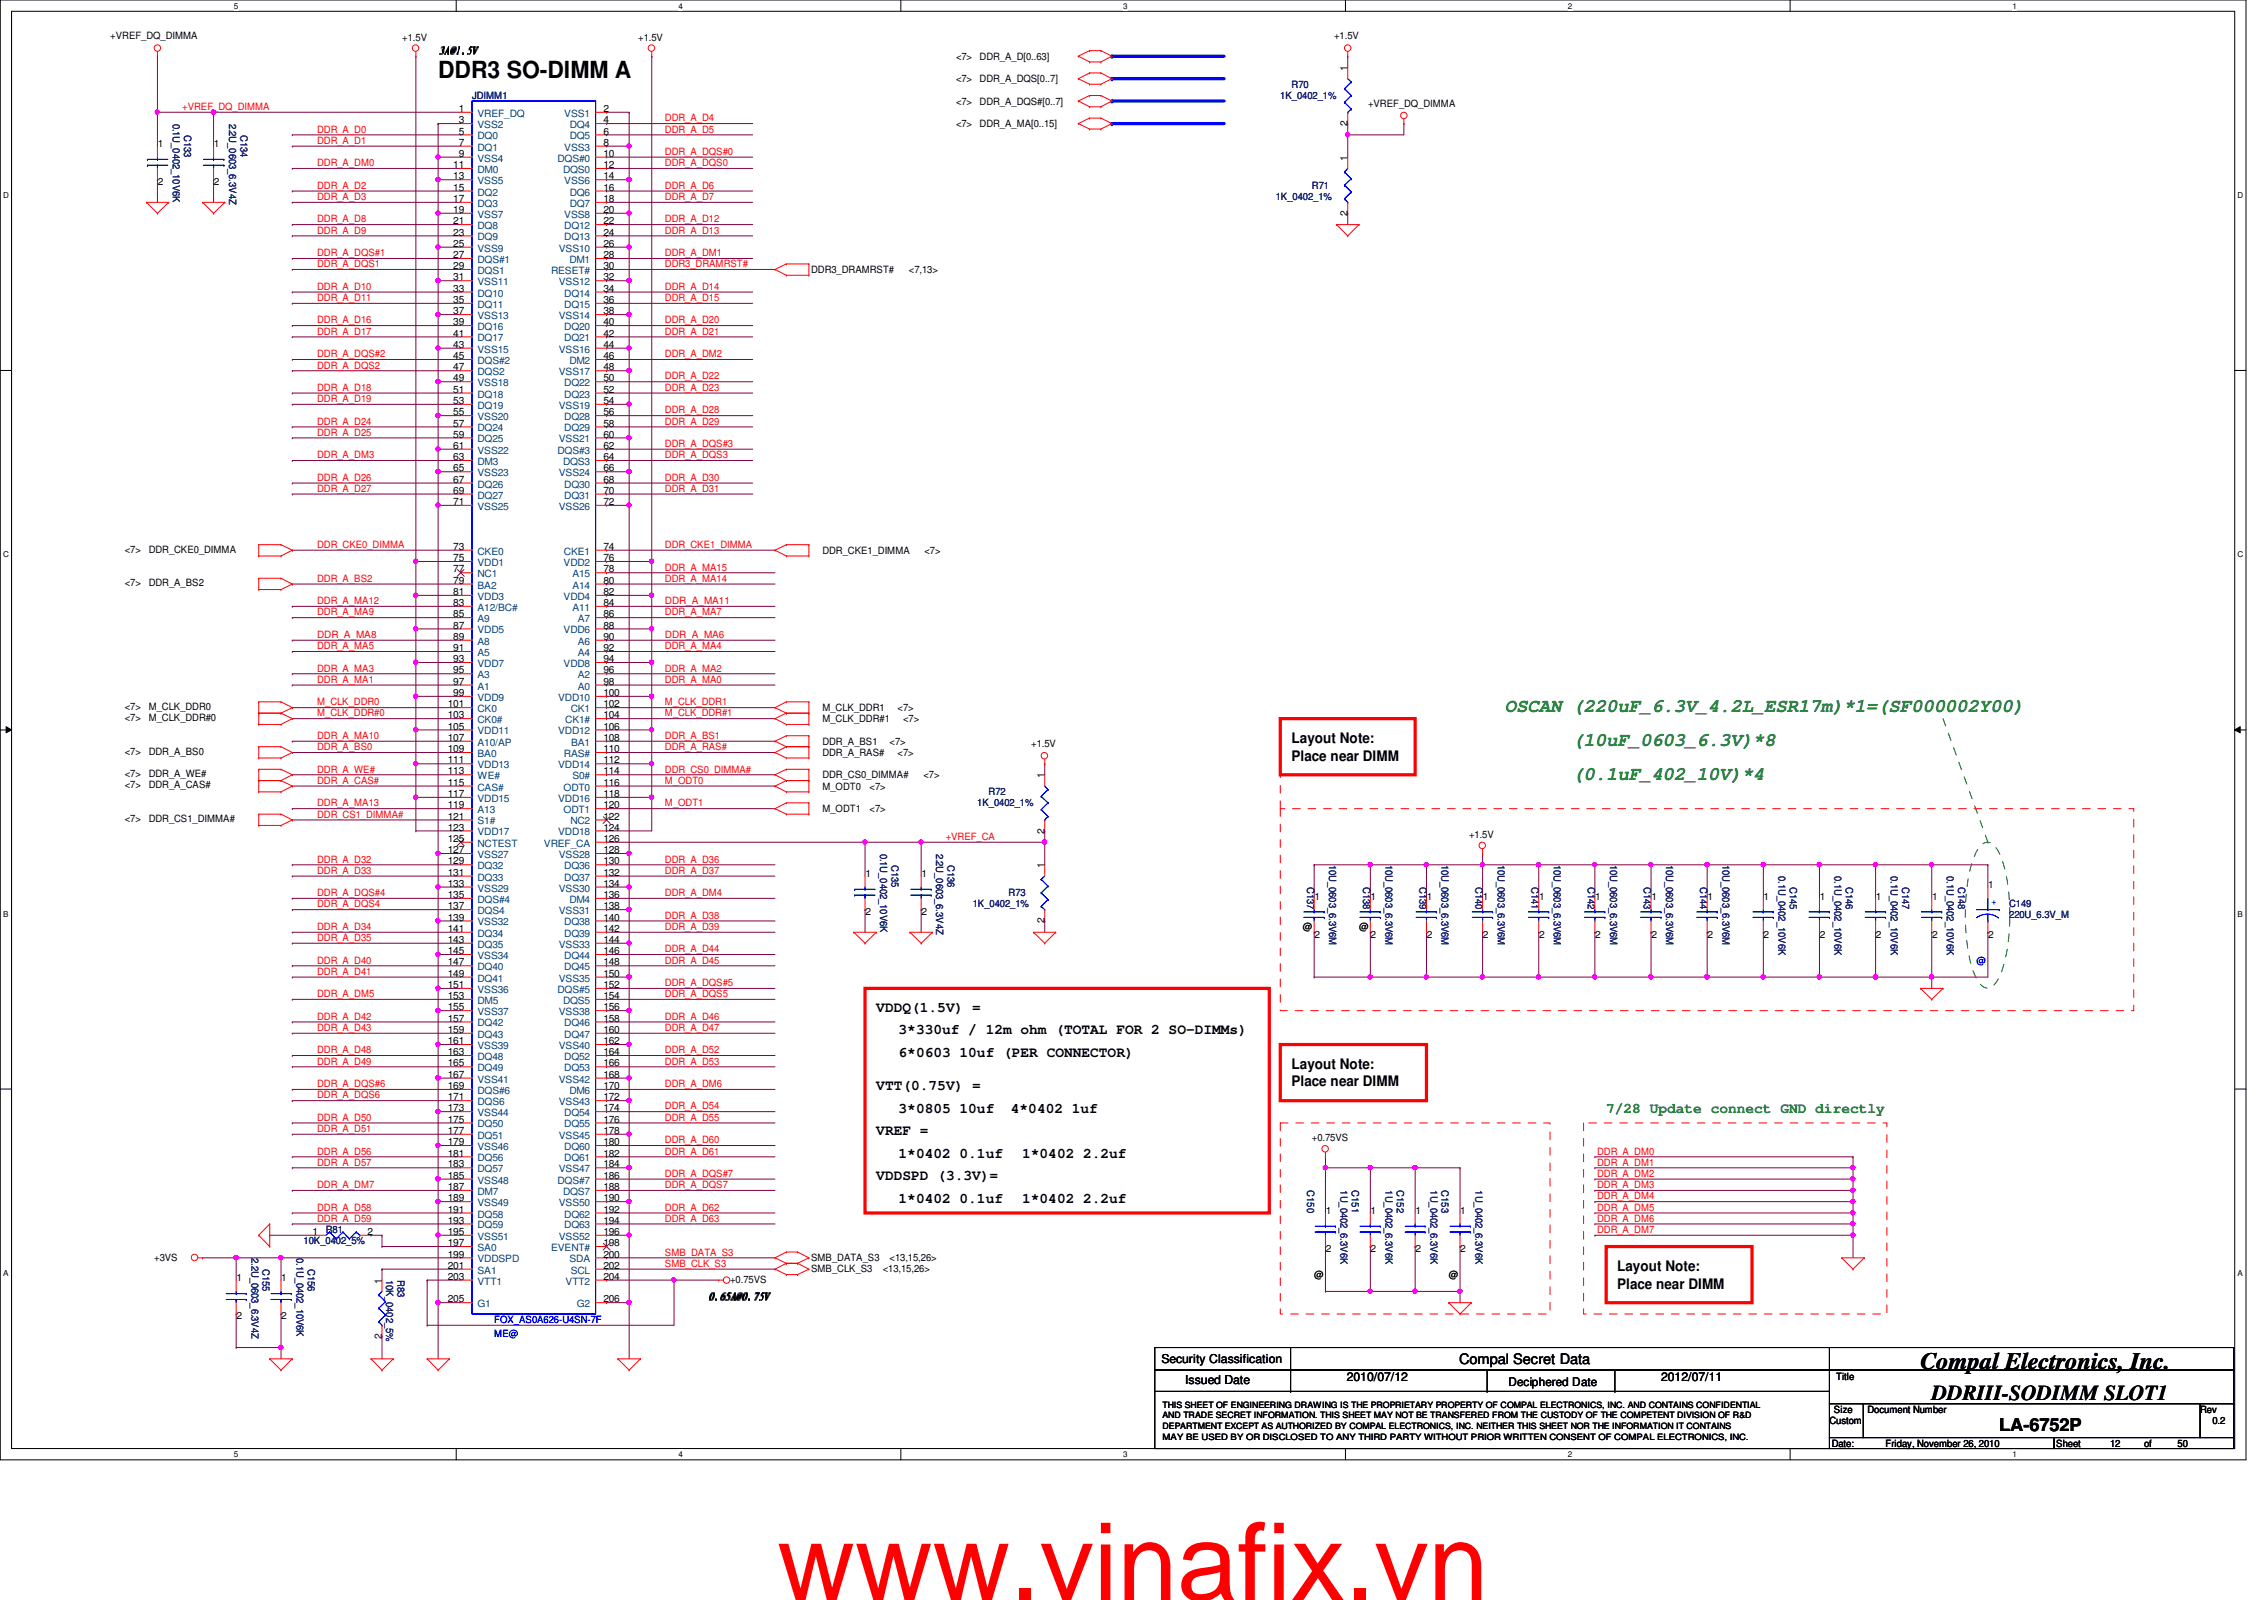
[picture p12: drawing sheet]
<svg xmlns="http://www.w3.org/2000/svg" width="297mm" height="210mm" viewBox="0 0 297 210" stroke-linecap="round" stroke-linejoin="round" font-family="sans-serif">
<defs><g id="words">
<text font-size="14.1" fill="#f00" x="102" y="209.9">www.vinafix.vn</text>
<g font-size="3.1">
<text x="57.5" y="10.2">DDR3 SO-DIMM A</text>
<text x="252" y="179.6">Compal Electronics, Inc.</text>
</g>
<text font-size="2.8" x="253.4" y="183.7">DDRIII-SODIMM SLOT1</text>
<g font-size="2.5" fill="#008000">
<text x="197.4" y="93.4">OSCAN (220uF_6.3V_4.2L_ESR17m)*1=(SF000002Y00)</text>
<text x="206.3" y="97.8">(10uF_0603_6.3V)*8</text>
<text x="206.3" y="102.3">(0.1uF_402_10V)*4</text>
</g>
<text font-size="2.3" x="262.3" y="187.8">LA-6752P</text>
<g font-size="1.9">
<text x="169.5" y="97.5">Layout Note:</text>
<text x="169.5" y="99.8">Place near DIMM</text>
<text x="115" y="132.7">VDDQ(1.5V) =</text>
<text x="117.9" y="135.7">3*330uf / 12m ohm (TOTAL FOR 2 SO-DIMMs)</text>
<text x="115" y="143">VTT(0.75V) =</text>
<text x="117.9" y="138.6">6*0603 10uf (PER CONNECTOR)</text>
<text x="169.5" y="140.3">Layout Note:</text>
<text x="169.5" y="142.5">Place near DIMM</text>
<text x="115" y="148.9">VREF =</text>
<text x="117.9" y="146">3*0805 10uf</text>
<text x="132.6" y="146">4*0402 1uf</text>
<text x="115" y="154.8">VDDSPD (3.3V)=</text>
<text x="117.9" y="151.9">1*0402 0.1uf</text>
<text x="134.1" y="151.9">1*0402 2.2uf</text>
<text x="117.9" y="157.8">1*0402 0.1uf</text>
<text x="134.1" y="157.8">1*0402 2.2uf</text>
<text x="212.2" y="166.8">Layout Note:</text>
<text x="212.2" y="169.1">Place near DIMM</text>
<text x="191.4" y="178.9">Compal Secret Data</text>
</g>
<text font-size="1.9" fill="#008000" x="210.7" y="146">7/28 Update connect GND directly</text>
<g font-size="1.6">
<text x="152.4" y="178.8">Security Classification</text>
<text x="155.5" y="181.6">Issued Date</text>
<text x="176.7" y="181.2">2010/07/12</text>
<text x="197.9" y="181.8">Deciphered Date</text>
<text x="217.9" y="181.2">2012/07/11</text>
</g>
<g font-size="1.3">
<text x="14.5" y="5.2">+VREF_DQ_DIMMA</text>
<text x="52.8" y="5.3">+1.5V</text>
<text x="83.7" y="5.3">+1.5V</text>
<text x="175" y="5.2">+1.5V</text>
<text x="57.6" y="6.9">3A@1.5V</text>
<text x="125.4" y="7.8">&lt;7&gt;</text>
<text x="125.4" y="10.8">&lt;7&gt;</text>
<text x="128.5" y="7.8">DDR_A_D[0..63]</text>
<text x="128.5" y="10.8">DDR_A_DQS[0..7]</text>
<text x="176.8" y="9.3" transform="rotate(-90 176.8 9.3)">1</text>
<text x="60.2" y="14.7">1</text>
<text x="60.2" y="16.2">3</text>
<text x="60.2" y="17.7">5</text>
<text x="79.2" y="14.7">2</text>
<text x="79.2" y="16.2">4</text>
<text x="79.2" y="17.7">6</text>
<text x="125.4" y="13.7">&lt;7&gt;</text>
<text x="125.4" y="16.7">&lt;7&gt;</text>
<text x="128.5" y="13.7">DDR_A_DQS#[0..7]</text>
<text x="128.5" y="16.7">DDR_A_MA[0..15]</text>
<text x="176.8" y="16.5" transform="rotate(-90 176.8 16.5)">2</text>
<text x="179.5" y="14">+VREF_DQ_DIMMA</text>
<text x="20.7" y="19.3">1</text>
<text x="28.1" y="19.3">1</text>
<text x="59.5" y="22.1">11</text>
<text x="59.5" y="23.5">13</text>
<text x="60.2" y="19.1">7</text>
<text x="60.2" y="20.6">9</text>
<text x="79.2" y="19.1">8</text>
<text x="79.2" y="20.6">10</text>
<text x="79.2" y="22.1">12</text>
<text x="79.2" y="23.5">14</text>
<text x="176.8" y="21.1" transform="rotate(-90 176.8 21.1)">1</text>
<text x="20.7" y="24.3">2</text>
<text x="28.1" y="24.3">2</text>
<text x="59.5" y="25">15</text>
<text x="59.5" y="26.5">17</text>
<text x="59.5" y="27.9">19</text>
<text x="59.5" y="29.4">21</text>
<text x="79.2" y="25">16</text>
<text x="79.2" y="26.5">18</text>
<text x="79.2" y="27.9">20</text>
<text x="79.2" y="29.4">22</text>
<text x="176.8" y="28.3" transform="rotate(-90 176.8 28.3)">2</text>
<text x="59.5" y="30.9">23</text>
<text x="59.5" y="32.4">25</text>
<text x="59.5" y="33.9">27</text>
<text x="59.5" y="35.3">29</text>
<text x="79.2" y="30.9">24</text>
<text x="79.2" y="32.4">26</text>
<text x="79.2" y="33.9">28</text>
<text x="79.2" y="35.3">30</text>
<text x="106.4" y="35.8">DDR3_DRAMRST#</text>
<text x="119.2" y="35.8">&lt;7,13&gt;</text>
<text x="59.5" y="36.8">31</text>
<text x="59.5" y="38.3">33</text>
<text x="59.5" y="39.8">35</text>
<text x="59.5" y="41.2">37</text>
<text x="79.2" y="36.8">32</text>
<text x="79.2" y="38.3">34</text>
<text x="79.2" y="39.8">36</text>
<text x="79.2" y="41.2">38</text>
<text x="59.5" y="42.7">39</text>
<text x="59.5" y="44.2">41</text>
<text x="59.5" y="45.6">43</text>
<text x="59.5" y="47.1">45</text>
<text x="79.2" y="42.7">40</text>
<text x="79.2" y="44.2">42</text>
<text x="79.2" y="45.6">44</text>
<text x="79.2" y="47.1">46</text>
<text x="59.5" y="48.6">47</text>
<text x="59.5" y="50">49</text>
<text x="59.5" y="51.5">51</text>
<text x="59.5" y="53">53</text>
<text x="79.2" y="48.6">48</text>
<text x="79.2" y="50">50</text>
<text x="79.2" y="51.5">52</text>
<text x="79.2" y="53">54</text>
<text x="59.5" y="54.5">55</text>
<text x="59.5" y="56">57</text>
<text x="59.5" y="57.4">59</text>
<text x="59.5" y="58.9">61</text>
<text x="79.2" y="54.5">56</text>
<text x="79.2" y="56">58</text>
<text x="79.2" y="57.4">60</text>
<text x="79.2" y="58.9">62</text>
<text x="59.5" y="60.4">63</text>
<text x="59.5" y="61.8">65</text>
<text x="59.5" y="63.3">67</text>
<text x="59.5" y="64.8">69</text>
<text x="79.2" y="60.4">64</text>
<text x="79.2" y="61.8">66</text>
<text x="79.2" y="63.3">68</text>
<text x="79.2" y="64.8">70</text>
<text x="59.5" y="66.3">71</text>
<text x="79.2" y="66.3">72</text>
<text x="16.4" y="72.5">&lt;7&gt;</text>
<text x="16.4" y="76.9">&lt;7&gt;</text>
<text x="19.5" y="72.5">DDR_CKE0_DIMMA</text>
<text x="19.5" y="76.9">DDR_A_BS2</text>
<text x="59.5" y="72.1">73</text>
<text x="59.5" y="73.6">75</text>
<text x="59.5" y="75.1">77</text>
<text x="59.5" y="76.6">79</text>
<text x="79.2" y="72.1">74</text>
<text x="79.2" y="73.6">76</text>
<text x="79.2" y="75.1">78</text>
<text x="79.2" y="76.6">80</text>
<text x="107.9" y="72.6">DDR_CKE1_DIMMA</text>
<text x="121.3" y="72.6">&lt;7&gt;</text>
<text x="59.5" y="79.5">83</text>
<text x="59.5" y="81">85</text>
<text x="59.5" y="82.5">87</text>
<text x="59.5" y="83.9">89</text>
<text x="59.5" y="78.1">81</text>
<text x="79.2" y="79.5">84</text>
<text x="79.2" y="81">86</text>
<text x="79.2" y="82.5">88</text>
<text x="79.2" y="83.9">90</text>
<text x="79.2" y="78.1">82</text>
<text x="59.5" y="85.4">91</text>
<text x="59.5" y="86.9">93</text>
<text x="59.5" y="88.3">95</text>
<text x="59.5" y="89.8">97</text>
<text x="79.2" y="85.4">92</text>
<text x="79.2" y="86.9">94</text>
<text x="79.2" y="88.3">96</text>
<text x="79.2" y="89.8">98</text>
<text x="16.4" y="93.1">&lt;7&gt;</text>
<text x="16.4" y="94.6">&lt;7&gt;</text>
<text x="19.5" y="93.1">M_CLK_DDR0</text>
<text x="19.5" y="94.6">M_CLK_DDR#0</text>
<text x="58.8" y="92.8">101</text>
<text x="58.8" y="94.2">103</text>
<text x="58.8" y="95.7">105</text>
<text x="59.5" y="91.3">99</text>
<text x="79.2" y="91.3">100</text>
<text x="79.2" y="92.8">102</text>
<text x="79.2" y="94.2">104</text>
<text x="79.2" y="95.7">106</text>
<text x="107.9" y="93.3">M_CLK_DDR1</text>
<text x="107.9" y="94.7">M_CLK_DDR#1</text>
<text x="117.8" y="93.3">&lt;7&gt;</text>
<text x="118.5" y="94.7">&lt;7&gt;</text>
<text x="16.4" y="99">&lt;7&gt;</text>
<text x="16.4" y="102">&lt;7&gt;</text>
<text x="19.5" y="99">DDR_A_BS0</text>
<text x="19.5" y="102">DDR_A_WE#</text>
<text x="58.8" y="97.2">107</text>
<text x="58.8" y="98.7">109</text>
<text x="58.8" y="100.2">111</text>
<text x="58.8" y="101.6">113</text>
<text x="79.2" y="97.2">108</text>
<text x="79.2" y="98.7">110</text>
<text x="79.2" y="100.2">112</text>
<text x="79.2" y="101.6">114</text>
<text x="107.9" y="97.7">DDR_A_BS1</text>
<text x="107.9" y="99.1">DDR_A_RAS#</text>
<text x="116.7" y="97.7">&lt;7&gt;</text>
<text x="117.8" y="99.1">&lt;7&gt;</text>
<text x="135.3" y="98">+1.5V</text>
<text x="16.4" y="103.4">&lt;7&gt;</text>
<text x="16.4" y="107.9">&lt;7&gt;</text>
<text x="19.5" y="103.4">DDR_A_CAS#</text>
<text x="19.5" y="107.9">DDR_CS1_DIMMA#</text>
<text x="58.8" y="103.1">115</text>
<text x="58.8" y="104.6">117</text>
<text x="58.8" y="106">119</text>
<text x="58.8" y="107.5">121</text>
<text x="79.2" y="103.1">116</text>
<text x="79.2" y="104.6">118</text>
<text x="79.2" y="106">120</text>
<text x="79.2" y="107.5">122</text>
<text x="107.9" y="102.1">DDR_CS0_DIMMA#</text>
<text x="107.9" y="103.6">M_ODT0</text>
<text x="107.9" y="106.5">M_ODT1</text>
<text x="114.1" y="103.6">&lt;7&gt;</text>
<text x="114.1" y="106.5">&lt;7&gt;</text>
<text x="121.2" y="102.1">&lt;7&gt;</text>
<text x="137" y="102.1" transform="rotate(-90 137 102.1)">1</text>
<text x="58.8" y="109">123</text>
<text x="58.8" y="110.4">125</text>
<text x="58.8" y="111.9">127</text>
<text x="58.8" y="113.4">129</text>
<text x="79.2" y="109">124</text>
<text x="79.2" y="110.4">126</text>
<text x="79.2" y="111.9">128</text>
<text x="79.2" y="113.4">130</text>
<text x="137" y="113.9" transform="rotate(-90 137 113.9)">1</text>
<text x="137" y="109.3" transform="rotate(-90 137 109.3)">2</text>
<text x="192.7" y="109.9">+1.5V</text>
<text x="58.8" y="114.9">131</text>
<text x="58.8" y="116.3">133</text>
<text x="58.8" y="117.8">135</text>
<text x="58.8" y="119.3">137</text>
<text x="79.2" y="114.9">132</text>
<text x="79.2" y="116.3">134</text>
<text x="79.2" y="117.8">136</text>
<text x="79.2" y="119.3">138</text>
<text x="113.5" y="115.1">1</text>
<text x="120.9" y="115.1">1</text>
<text x="172.5" y="118">1</text>
<text x="179.8" y="118">1</text>
<text x="187.2" y="118">1</text>
<text x="194.6" y="118">1</text>
<text x="201.9" y="118">1</text>
<text x="209.3" y="118">1</text>
<text x="216.7" y="118">1</text>
<text x="224" y="118">1</text>
<text x="231.4" y="118">1</text>
<text x="238.8" y="118">1</text>
<text x="246.1" y="118">1</text>
<text x="253.5" y="118">1</text>
<text x="260.9" y="116.5">1</text>
<text x="58.8" y="120.8">139</text>
<text x="58.8" y="122.3">141</text>
<text x="58.8" y="123.7">143</text>
<text x="58.8" y="125.2">145</text>
<text x="79.2" y="120.8">140</text>
<text x="79.2" y="122.3">142</text>
<text x="79.2" y="123.7">144</text>
<text x="79.2" y="125.2">146</text>
<text x="113.5" y="120.1">2</text>
<text x="120.9" y="120.1">2</text>
<text x="137" y="121.1" transform="rotate(-90 137 121.1)">2</text>
<text x="170.9" y="122">@</text>
<text x="172.5" y="123">2</text>
<text x="178.3" y="122">@</text>
<text x="179.8" y="123">2</text>
<text x="187.2" y="123">2</text>
<text x="194.6" y="123">2</text>
<text x="201.9" y="123">2</text>
<text x="209.3" y="123">2</text>
<text x="216.7" y="123">2</text>
<text x="224" y="123">2</text>
<text x="231.4" y="123">2</text>
<text x="238.8" y="123">2</text>
<text x="246.1" y="123">2</text>
<text x="253.5" y="123">2</text>
<text x="260.9" y="123">2</text>
<text x="58.8" y="126.7">147</text>
<text x="58.8" y="128.1">149</text>
<text x="58.8" y="129.6">151</text>
<text x="58.8" y="131.1">153</text>
<text x="79.2" y="126.7">148</text>
<text x="79.2" y="128.1">150</text>
<text x="79.2" y="129.6">152</text>
<text x="79.2" y="131.1">154</text>
<text x="58.8" y="132.5">155</text>
<text x="58.8" y="134">157</text>
<text x="58.8" y="135.5">159</text>
<text x="58.8" y="137">161</text>
<text x="79.2" y="132.5">156</text>
<text x="79.2" y="134">158</text>
<text x="79.2" y="135.5">160</text>
<text x="79.2" y="137">162</text>
<text x="58.8" y="138.4">163</text>
<text x="58.8" y="139.9">165</text>
<text x="58.8" y="141.4">167</text>
<text x="58.8" y="142.9">169</text>
<text x="79.2" y="138.4">164</text>
<text x="79.2" y="139.9">166</text>
<text x="79.2" y="141.4">168</text>
<text x="79.2" y="142.9">170</text>
<text x="58.8" y="144.4">171</text>
<text x="58.8" y="145.8">173</text>
<text x="58.8" y="147.3">175</text>
<text x="58.8" y="148.8">177</text>
<text x="79.2" y="144.4">172</text>
<text x="79.2" y="145.8">174</text>
<text x="79.2" y="147.3">176</text>
<text x="79.2" y="148.8">178</text>
<text x="172.1" y="149.7">+0.75VS</text>
<text x="58.8" y="150.2">179</text>
<text x="58.8" y="151.7">181</text>
<text x="58.8" y="153.2">183</text>
<text x="58.8" y="154.6">185</text>
<text x="79.2" y="150.2">180</text>
<text x="79.2" y="151.7">182</text>
<text x="79.2" y="153.2">184</text>
<text x="79.2" y="154.6">186</text>
<text x="58.8" y="156.1">187</text>
<text x="58.8" y="157.6">189</text>
<text x="58.8" y="159.1">191</text>
<text x="58.8" y="160.5">193</text>
<text x="79.2" y="156.1">188</text>
<text x="79.2" y="157.6">190</text>
<text x="79.2" y="159.1">192</text>
<text x="79.2" y="160.5">194</text>
<text x="173.9" y="159.3">1</text>
<text x="179.8" y="159.3">1</text>
<text x="185.7" y="159.3">1</text>
<text x="191.6" y="159.3">1</text>
<text x="20.2" y="165.4">+3VS</text>
<text x="41" y="162">1</text>
<text x="48.2" y="162">2</text>
<text x="58.8" y="162">195</text>
<text x="58.8" y="163.5">197</text>
<text x="58.8" y="165">199</text>
<text x="58.8" y="166.5">201</text>
<text x="58.8" y="167.9">203</text>
<text x="79.2" y="162">196</text>
<text x="79.2" y="163.5">198</text>
<text x="79.2" y="165">200</text>
<text x="79.2" y="166.5">202</text>
<text x="79.2" y="167.9">204</text>
<text x="106.4" y="166.9">SMB_CLK_S3</text>
<text x="106.4" y="165.4">SMB_DATA_S3</text>
<text x="115.8" y="166.9">&lt;13,15,26&gt;</text>
<text x="116.7" y="165.4">&lt;13,15,26&gt;</text>
<text x="172.4" y="167.7">@</text>
<text x="173.9" y="164.3">2</text>
<text x="179.8" y="164.3">2</text>
<text x="185.7" y="164.3">2</text>
<text x="190.1" y="167.7">@</text>
<text x="191.6" y="164.3">2</text>
<text x="31" y="168.1">1</text>
<text x="31" y="173.1">2</text>
<text x="36.9" y="168.1">1</text>
<text x="36.9" y="173.1">2</text>
<text x="50.1" y="168.4" transform="rotate(-90 50.1 168.4)">1</text>
<text x="58.8" y="170.9">205</text>
<text x="79.2" y="170.9">206</text>
<text x="93" y="170.5">0.65A@0.75V</text>
<text x="95.8" y="168.3">+0.75VS</text>
<text x="50.1" y="175.6" transform="rotate(-90 50.1 175.6)">2</text>
<text x="240.6" y="185.3">Size</text>
<text x="240.9" y="181.1">Title</text>
<text x="245" y="185.3">Document Number</text>
<text x="288.7" y="185.3">Rev</text>
<text x="240" y="186.8">Custom</text>
<text x="240.3" y="189.8">Date:</text>
<text x="247.4" y="189.8">Friday, November 26, 2010</text>
<text x="269.8" y="189.8">Sheet</text>
<text x="276.9" y="189.8">12</text>
<text x="281.3" y="189.8">of</text>
<text x="285.7" y="189.8">50</text>
<text x="290.3" y="186.8">0.2</text>
</g>
<g font-size="1.3" fill="#000080">
<text x="169.5" y="11.5">R70</text>
<text x="22.7" y="16.2" transform="rotate(90 22.7 16.2)">0.1U_0402_10V6K</text>
<text x="24.2" y="17.7" transform="rotate(90 24.2 17.7)">C133</text>
<text x="30.1" y="16.2" transform="rotate(90 30.1 16.2)">2.2U_0603_6.3V4Z</text>
<text x="31.5" y="17.7" transform="rotate(90 31.5 17.7)">C134</text>
<text x="61.9" y="13">JDIMM1</text>
<text x="168" y="13">1K_0402_1%</text>
<text x="167.4" y="26.2">1K_0402_1%</text>
<text x="172.1" y="24.8">R71</text>
<text x="128.2" y="105.8">1K_0402_1%</text>
<text x="129.7" y="104.3">R72</text>
<text x="115.5" y="112" transform="rotate(90 115.5 112)">0.1U_0402_10V6K</text>
<text x="117" y="113.5" transform="rotate(90 117 113.5)">C135</text>
<text x="122.8" y="112" transform="rotate(90 122.8 112)">2.2U_0603_6.3V4Z</text>
<text x="124.3" y="113.5" transform="rotate(90 124.3 113.5)">C136</text>
<text x="174.4" y="113.5" transform="rotate(90 174.4 113.5)">10U_0603_6.3V6M</text>
<text x="181.8" y="113.5" transform="rotate(90 181.8 113.5)">10U_0603_6.3V6M</text>
<text x="189.1" y="113.5" transform="rotate(90 189.1 113.5)">10U_0603_6.3V6M</text>
<text x="196.5" y="113.5" transform="rotate(90 196.5 113.5)">10U_0603_6.3V6M</text>
<text x="203.9" y="113.5" transform="rotate(90 203.9 113.5)">10U_0603_6.3V6M</text>
<text x="211.2" y="113.5" transform="rotate(90 211.2 113.5)">10U_0603_6.3V6M</text>
<text x="218.6" y="113.5" transform="rotate(90 218.6 113.5)">10U_0603_6.3V6M</text>
<text x="226" y="113.5" transform="rotate(90 226 113.5)">10U_0603_6.3V6M</text>
<text x="127.6" y="119">1K_0402_1%</text>
<text x="132.3" y="117.6">R73</text>
<text x="171.5" y="116.4" transform="rotate(90 171.5 116.4)">C137</text>
<text x="178.9" y="116.4" transform="rotate(90 178.9 116.4)">C138</text>
<text x="186.2" y="116.4" transform="rotate(90 186.2 116.4)">C139</text>
<text x="193.6" y="116.4" transform="rotate(90 193.6 116.4)">C140</text>
<text x="201" y="116.4" transform="rotate(90 201 116.4)">C141</text>
<text x="208.3" y="116.4" transform="rotate(90 208.3 116.4)">C142</text>
<text x="215.7" y="116.4" transform="rotate(90 215.7 116.4)">C143</text>
<text x="223.1" y="116.4" transform="rotate(90 223.1 116.4)">C144</text>
<text x="233.3" y="114.9" transform="rotate(90 233.3 114.9)">0.1U_0402_10V6K</text>
<text x="234.8" y="116.4" transform="rotate(90 234.8 116.4)">C145</text>
<text x="240.7" y="114.9" transform="rotate(90 240.7 114.9)">0.1U_0402_10V6K</text>
<text x="242.2" y="116.4" transform="rotate(90 242.2 116.4)">C146</text>
<text x="248.1" y="114.9" transform="rotate(90 248.1 114.9)">0.1U_0402_10V6K</text>
<text x="249.6" y="116.4" transform="rotate(90 249.6 116.4)">C147</text>
<text x="255.4" y="114.9" transform="rotate(90 255.4 114.9)">0.1U_0402_10V6K</text>
<text x="256.9" y="116.4" transform="rotate(90 256.9 116.4)">C148</text>
<text x="263.6" y="119">C149</text>
<text x="263.6" y="120.4">220U_6.3V_M</text>
<text x="42.8" y="161.8">R81</text>
<text x="171.5" y="156.2" transform="rotate(90 171.5 156.2)">C150</text>
<text x="175.9" y="156.2" transform="rotate(90 175.9 156.2)">1U_0402_6.3V6K</text>
<text x="177.4" y="156.2" transform="rotate(90 177.4 156.2)">C151</text>
<text x="181.8" y="156.2" transform="rotate(90 181.8 156.2)">1U_0402_6.3V6K</text>
<text x="183.3" y="156.2" transform="rotate(90 183.3 156.2)">C152</text>
<text x="187.7" y="156.2" transform="rotate(90 187.7 156.2)">1U_0402_6.3V6K</text>
<text x="189.1" y="156.2" transform="rotate(90 189.1 156.2)">C153</text>
<text x="193.6" y="156.2" transform="rotate(90 193.6 156.2)">1U_0402_6.3V6K</text>
<text x="33" y="165" transform="rotate(90 33 165)">2.2U_0603_6.3V4Z</text>
<text x="34.5" y="166.5" transform="rotate(90 34.5 166.5)">C155</text>
<text x="38.9" y="165" transform="rotate(90 38.9 165)">0.1U_0402_10V6K</text>
<text x="39.8" y="163.2">10K_0402_5%</text>
<text x="40.4" y="166.5" transform="rotate(90 40.4 166.5)">C156</text>
<text x="50.7" y="167.9" transform="rotate(90 50.7 167.9)">10K_0402_5%</text>
<text x="52.2" y="167.9" transform="rotate(90 52.2 167.9)">R83</text>
</g>
<g font-size="1.3" fill="#f00">
<text x="23.9" y="14.4">+VREF_DQ_DIMMA</text>
<text x="41.6" y="17.4">DDR_A_D0</text>
<text x="87.2" y="15.9">DDR_A_D4</text>
<text x="87.2" y="17.4">DDR_A_D5</text>
<text x="41.6" y="21.8">DDR_A_DM0</text>
<text x="41.6" y="18.9">DDR_A_D1</text>
<text x="87.2" y="21.8">DDR_A_DQS0</text>
<text x="87.2" y="20.3">DDR_A_DQS#0</text>
<text x="41.6" y="26.2">DDR_A_D3</text>
<text x="41.6" y="29.2">DDR_A_D8</text>
<text x="41.6" y="24.8">DDR_A_D2</text>
<text x="87.2" y="29.2">DDR_A_D12</text>
<text x="87.2" y="24.8">DDR_A_D6</text>
<text x="87.2" y="26.2">DDR_A_D7</text>
<text x="41.6" y="30.6">DDR_A_D9</text>
<text x="41.6" y="33.6">DDR_A_DQS#1</text>
<text x="41.6" y="35.1">DDR_A_DQS1</text>
<text x="87.2" y="33.6">DDR_A_DM1</text>
<text x="87.2" y="35.1">DDR3_DRAMRST#</text>
<text x="87.2" y="30.6">DDR_A_D13</text>
<text x="41.6" y="38">DDR_A_D10</text>
<text x="41.6" y="39.5">DDR_A_D11</text>
<text x="87.2" y="39.5">DDR_A_D15</text>
<text x="87.2" y="38">DDR_A_D14</text>
<text x="41.6" y="42.4">DDR_A_D16</text>
<text x="41.6" y="46.9">DDR_A_DQS#2</text>
<text x="41.6" y="43.9">DDR_A_D17</text>
<text x="87.2" y="46.9">DDR_A_DM2</text>
<text x="87.2" y="42.4">DDR_A_D20</text>
<text x="87.2" y="43.9">DDR_A_D21</text>
<text x="41.6" y="52.7">DDR_A_D19</text>
<text x="41.6" y="48.3">DDR_A_DQS2</text>
<text x="41.6" y="51.3">DDR_A_D18</text>
<text x="87.2" y="51.3">DDR_A_D23</text>
<text x="87.2" y="49.8">DDR_A_D22</text>
<text x="41.6" y="55.7">DDR_A_D24</text>
<text x="41.6" y="57.1">DDR_A_D25</text>
<text x="87.2" y="54.2">DDR_A_D28</text>
<text x="87.2" y="55.7">DDR_A_D29</text>
<text x="87.2" y="58.6">DDR_A_DQS#3</text>
<text x="41.6" y="64.5">DDR_A_D27</text>
<text x="41.6" y="60.1">DDR_A_DM3</text>
<text x="41.6" y="63.1">DDR_A_D26</text>
<text x="87.2" y="64.5">DDR_A_D31</text>
<text x="87.2" y="63.1">DDR_A_D30</text>
<text x="87.2" y="60.1">DDR_A_DQS3</text>
<text x="41.6" y="71.9">DDR_CKE0_DIMMA</text>
<text x="87.2" y="71.9">DDR_CKE1_DIMMA</text>
<text x="41.6" y="76.3">DDR_A_BS2</text>
<text x="87.2" y="76.3">DDR_A_MA14</text>
<text x="87.2" y="74.8">DDR_A_MA15</text>
<text x="41.6" y="83.7">DDR_A_MA8</text>
<text x="41.6" y="80.7">DDR_A_MA9</text>
<text x="41.6" y="79.2">DDR_A_MA12</text>
<text x="87.2" y="80.7">DDR_A_MA7</text>
<text x="87.2" y="83.7">DDR_A_MA6</text>
<text x="87.2" y="79.2">DDR_A_MA11</text>
<text x="41.6" y="88.1">DDR_A_MA3</text>
<text x="41.6" y="89.6">DDR_A_MA1</text>
<text x="41.6" y="85.2">DDR_A_MA5</text>
<text x="87.2" y="89.6">DDR_A_MA0</text>
<text x="87.2" y="85.2">DDR_A_MA4</text>
<text x="87.2" y="88.1">DDR_A_MA2</text>
<text x="41.6" y="92.5">M_CLK_DDR0</text>
<text x="41.6" y="94">M_CLK_DDR#0</text>
<text x="87.2" y="92.5">M_CLK_DDR1</text>
<text x="87.2" y="94">M_CLK_DDR#1</text>
<text x="41.6" y="101.3">DDR_A_WE#</text>
<text x="41.6" y="96.9">DDR_A_MA10</text>
<text x="41.6" y="98.4">DDR_A_BS0</text>
<text x="87.2" y="96.9">DDR_A_BS1</text>
<text x="87.2" y="98.4">DDR_A_RAS#</text>
<text x="87.2" y="101.3">DDR_CS0_DIMMA#</text>
<text x="41.6" y="107.3">DDR_CS1_DIMMA#</text>
<text x="41.6" y="102.8">DDR_A_CAS#</text>
<text x="41.6" y="105.8">DDR_A_MA13</text>
<text x="87.2" y="102.8">M_ODT0</text>
<text x="87.2" y="105.8">M_ODT1</text>
<text x="41.6" y="113.2">DDR_A_D32</text>
<text x="87.2" y="113.2">DDR_A_D36</text>
<text x="124.1" y="110.2">+VREF_CA</text>
<text x="41.6" y="114.6">DDR_A_D33</text>
<text x="41.6" y="117.6">DDR_A_DQS#4</text>
<text x="41.6" y="119">DDR_A_DQS4</text>
<text x="87.2" y="117.6">DDR_A_DM4</text>
<text x="87.2" y="114.6">DDR_A_D37</text>
<text x="41.6" y="122">DDR_A_D34</text>
<text x="41.6" y="123.4">DDR_A_D35</text>
<text x="87.2" y="122">DDR_A_D39</text>
<text x="87.2" y="124.9">DDR_A_D44</text>
<text x="87.2" y="120.5">DDR_A_D38</text>
<text x="41.6" y="130.8">DDR_A_DM5</text>
<text x="41.6" y="126.4">DDR_A_D40</text>
<text x="41.6" y="127.9">DDR_A_D41</text>
<text x="87.2" y="129.4">DDR_A_DQS#5</text>
<text x="87.2" y="130.8">DDR_A_DQS5</text>
<text x="87.2" y="126.4">DDR_A_D45</text>
<text x="41.6" y="135.3">DDR_A_D43</text>
<text x="41.6" y="133.8">DDR_A_D42</text>
<text x="87.2" y="133.8">DDR_A_D46</text>
<text x="87.2" y="135.3">DDR_A_D47</text>
<text x="41.6" y="142.6">DDR_A_DQS#6</text>
<text x="41.6" y="139.7">DDR_A_D49</text>
<text x="41.6" y="138.2">DDR_A_D48</text>
<text x="87.2" y="138.2">DDR_A_D52</text>
<text x="87.2" y="139.7">DDR_A_D53</text>
<text x="87.2" y="142.6">DDR_A_DM6</text>
<text x="41.6" y="148.5">DDR_A_D51</text>
<text x="41.6" y="147">DDR_A_D50</text>
<text x="41.6" y="144.1">DDR_A_DQS6</text>
<text x="87.2" y="145.5">DDR_A_D54</text>
<text x="87.2" y="150">DDR_A_D60</text>
<text x="87.2" y="147">DDR_A_D55</text>
<text x="41.6" y="152.9">DDR_A_D57</text>
<text x="41.6" y="155.9">DDR_A_DM7</text>
<text x="41.6" y="151.5">DDR_A_D56</text>
<text x="87.2" y="155.9">DDR_A_DQS7</text>
<text x="87.2" y="154.4">DDR_A_DQS#7</text>
<text x="87.2" y="151.5">DDR_A_D61</text>
<text x="209.5" y="151.5">DDR_A_DM0</text>
<text x="209.5" y="152.9">DDR_A_DM1</text>
<text x="209.5" y="154.4">DDR_A_DM2</text>
<text x="209.5" y="155.9">DDR_A_DM3</text>
<text x="41.6" y="160.3">DDR_A_D59</text>
<text x="41.6" y="158.8">DDR_A_D58</text>
<text x="87.2" y="158.8">DDR_A_D62</text>
<text x="87.2" y="160.3">DDR_A_D63</text>
<text x="209.5" y="157.4">DDR_A_DM4</text>
<text x="209.5" y="158.8">DDR_A_DM5</text>
<text x="209.5" y="160.3">DDR_A_DM6</text>
<text x="209.5" y="161.8">DDR_A_DM7</text>
<text x="87.2" y="166.2">SMB_CLK_S3</text>
<text x="87.2" y="164.7">SMB_DATA_S3</text>
</g>
<g font-size="1.3" fill="#004080">
<text x="62.6" y="15.3">VREF_DQ</text>
<text x="62.6" y="16.8">VSS2</text>
<text x="74" y="15.3">VSS1</text>
<text x="74.8" y="16.8">DQ4</text>
<text x="62.6" y="18.3">DQ0</text>
<text x="62.6" y="19.8">DQ1</text>
<text x="62.6" y="21.2">VSS4</text>
<text x="62.6" y="22.7">DM0</text>
<text x="73.1" y="21.2">DQS#0</text>
<text x="73.9" y="22.7">DQS0</text>
<text x="74" y="19.8">VSS3</text>
<text x="74.8" y="18.3">DQ5</text>
<text x="62.6" y="24.2">VSS5</text>
<text x="62.6" y="25.7">DQ2</text>
<text x="62.6" y="27.1">DQ3</text>
<text x="62.6" y="28.6">VSS7</text>
<text x="74" y="24.2">VSS6</text>
<text x="74" y="28.6">VSS8</text>
<text x="74.8" y="25.7">DQ6</text>
<text x="74.8" y="27.1">DQ7</text>
<text x="62.6" y="30.1">DQ8</text>
<text x="62.6" y="31.5">DQ9</text>
<text x="62.6" y="33">VSS9</text>
<text x="62.6" y="34.5">DQS#1</text>
<text x="62.6" y="35.9">DQS1</text>
<text x="72.3" y="35.9">RESET#</text>
<text x="73.3" y="33">VSS10</text>
<text x="74" y="30.1">DQ12</text>
<text x="74" y="31.5">DQ13</text>
<text x="74.7" y="34.5">DM1</text>
<text x="62.6" y="37.4">VSS11</text>
<text x="62.6" y="38.9">DQ10</text>
<text x="62.6" y="40.4">DQ11</text>
<text x="62.6" y="41.9">VSS13</text>
<text x="73.3" y="37.4">VSS12</text>
<text x="73.3" y="41.9">VSS14</text>
<text x="74" y="38.9">DQ14</text>
<text x="74" y="40.4">DQ15</text>
<text x="62.6" y="43.3">DQ16</text>
<text x="62.6" y="44.8">DQ17</text>
<text x="62.6" y="46.3">VSS15</text>
<text x="62.6" y="47.8">DQS#2</text>
<text x="73.3" y="46.3">VSS16</text>
<text x="74" y="43.3">DQ20</text>
<text x="74" y="44.8">DQ21</text>
<text x="74.7" y="47.8">DM2</text>
<text x="62.6" y="49.2">DQS2</text>
<text x="62.6" y="50.7">VSS18</text>
<text x="62.6" y="52.2">DQ18</text>
<text x="62.6" y="53.6">DQ19</text>
<text x="73.3" y="49.2">VSS17</text>
<text x="73.3" y="53.6">VSS19</text>
<text x="74" y="50.7">DQ22</text>
<text x="74" y="52.2">DQ23</text>
<text x="62.6" y="55.1">VSS20</text>
<text x="62.6" y="56.6">DQ24</text>
<text x="62.6" y="58">DQ25</text>
<text x="62.6" y="59.5">VSS22</text>
<text x="73.1" y="59.5">DQS#3</text>
<text x="73.3" y="58">VSS21</text>
<text x="74" y="55.1">DQ28</text>
<text x="74" y="56.6">DQ29</text>
<text x="62.6" y="61">DM3</text>
<text x="62.6" y="62.5">VSS23</text>
<text x="62.6" y="64">DQ26</text>
<text x="62.6" y="65.4">DQ27</text>
<text x="73.3" y="62.5">VSS24</text>
<text x="73.9" y="61">DQS3</text>
<text x="74" y="64">DQ30</text>
<text x="74" y="65.4">DQ31</text>
<text x="62.6" y="66.9">VSS25</text>
<text x="73.3" y="66.9">VSS26</text>
<text x="62.6" y="72.8">CKE0</text>
<text x="62.6" y="74.3">VDD1</text>
<text x="62.6" y="75.7">NC1</text>
<text x="62.6" y="77.2">BA2</text>
<text x="74" y="74.3">VDD2</text>
<text x="74" y="72.8">CKE1</text>
<text x="75.1" y="75.7">A15</text>
<text x="75.1" y="77.2">A14</text>
<text x="62.6" y="80.1">A12/BC#</text>
<text x="62.6" y="81.6">A9</text>
<text x="62.6" y="83.1">VDD5</text>
<text x="62.6" y="78.7">VDD3</text>
<text x="74" y="83.1">VDD6</text>
<text x="74" y="78.7">VDD4</text>
<text x="75.1" y="80.1">A11</text>
<text x="75.8" y="81.6">A7</text>
<text x="62.6" y="84.6">A8</text>
<text x="62.6" y="86.1">A5</text>
<text x="62.6" y="87.5">VDD7</text>
<text x="62.6" y="89">A3</text>
<text x="74" y="87.5">VDD8</text>
<text x="75.8" y="84.6">A6</text>
<text x="75.8" y="86.1">A4</text>
<text x="75.8" y="89">A2</text>
<text x="62.6" y="90.5">A1</text>
<text x="62.6" y="91.9">VDD9</text>
<text x="62.6" y="93.4">CK0</text>
<text x="62.6" y="94.9">CK0#</text>
<text x="73.2" y="91.9">VDD10</text>
<text x="74.2" y="94.9">CK1#</text>
<text x="74.9" y="93.4">CK1</text>
<text x="75.8" y="90.5">A0</text>
<text x="62.6" y="96.4">VDD11</text>
<text x="62.6" y="97.8">A10/AP</text>
<text x="62.6" y="99.3">BA0</text>
<text x="62.6" y="100.8">VDD13</text>
<text x="73.2" y="96.4">VDD12</text>
<text x="73.2" y="100.8">VDD14</text>
<text x="74" y="99.3">RAS#</text>
<text x="74.9" y="97.8">BA1</text>
<text x="62.6" y="102.2">WE#</text>
<text x="62.6" y="103.7">CAS#</text>
<text x="62.6" y="105.2">VDD15</text>
<text x="62.6" y="106.7">A13</text>
<text x="73.2" y="105.2">VDD16</text>
<text x="74" y="103.7">ODT0</text>
<text x="74" y="106.7">ODT1</text>
<text x="75.1" y="102.2">S0#</text>
<text x="62.6" y="108.2">S1#</text>
<text x="62.6" y="109.6">VDD17</text>
<text x="62.6" y="111.1">NCTEST</text>
<text x="62.6" y="112.6">VSS27</text>
<text x="71.4" y="111.1">VREF_CA</text>
<text x="73.2" y="109.6">VDD18</text>
<text x="73.3" y="112.6">VSS28</text>
<text x="74.8" y="108.2">NC2</text>
<text x="62.6" y="114">DQ32</text>
<text x="62.6" y="115.5">DQ33</text>
<text x="62.6" y="117">VSS29</text>
<text x="62.6" y="118.4">DQS#4</text>
<text x="62.6" y="119.9">DQS4</text>
<text x="73.3" y="117">VSS30</text>
<text x="73.3" y="119.9">VSS31</text>
<text x="74" y="114">DQ36</text>
<text x="74" y="115.5">DQ37</text>
<text x="74.7" y="118.4">DM4</text>
<text x="62.6" y="121.4">VSS32</text>
<text x="62.6" y="122.9">DQ34</text>
<text x="62.6" y="124.3">DQ35</text>
<text x="62.6" y="125.8">VSS34</text>
<text x="73.3" y="124.3">VSS33</text>
<text x="74" y="121.4">DQ38</text>
<text x="74" y="122.9">DQ39</text>
<text x="74" y="125.8">DQ44</text>
<text x="62.6" y="127.3">DQ40</text>
<text x="62.6" y="128.8">DQ41</text>
<text x="62.6" y="130.3">VSS36</text>
<text x="62.6" y="131.7">DM5</text>
<text x="73.1" y="130.3">DQS#5</text>
<text x="73.3" y="128.8">VSS35</text>
<text x="73.9" y="131.7">DQS5</text>
<text x="74" y="127.3">DQ45</text>
<text x="62.6" y="133.2">VSS37</text>
<text x="62.6" y="134.7">DQ42</text>
<text x="62.6" y="136.1">DQ43</text>
<text x="62.6" y="137.6">VSS39</text>
<text x="73.3" y="133.2">VSS38</text>
<text x="73.3" y="137.6">VSS40</text>
<text x="74" y="134.7">DQ46</text>
<text x="74" y="136.1">DQ47</text>
<text x="62.6" y="139.1">DQ48</text>
<text x="62.6" y="140.5">DQ49</text>
<text x="62.6" y="142">VSS41</text>
<text x="62.6" y="143.5">DQS#6</text>
<text x="73.3" y="142">VSS42</text>
<text x="74" y="139.1">DQ52</text>
<text x="74" y="140.5">DQ53</text>
<text x="74.7" y="143.5">DM6</text>
<text x="62.6" y="145">DQS6</text>
<text x="62.6" y="146.4">VSS44</text>
<text x="62.6" y="147.9">DQ50</text>
<text x="62.6" y="149.4">DQ51</text>
<text x="73.3" y="145">VSS43</text>
<text x="73.3" y="149.4">VSS45</text>
<text x="74" y="146.4">DQ54</text>
<text x="74" y="147.9">DQ55</text>
<text x="62.6" y="150.9">VSS46</text>
<text x="62.6" y="152.4">DQ56</text>
<text x="62.6" y="153.8">DQ57</text>
<text x="62.6" y="155.3">VSS48</text>
<text x="73.1" y="155.3">DQS#7</text>
<text x="73.3" y="153.8">VSS47</text>
<text x="74" y="150.9">DQ60</text>
<text x="74" y="152.4">DQ61</text>
<text x="62.6" y="156.8">DM7</text>
<text x="62.6" y="158.2">VSS49</text>
<text x="62.6" y="159.7">DQ58</text>
<text x="62.6" y="161.2">DQ59</text>
<text x="73.3" y="158.2">VSS50</text>
<text x="73.9" y="156.8">DQS7</text>
<text x="74" y="159.7">DQ62</text>
<text x="74" y="161.2">DQ63</text>
<text x="62.6" y="162.6">VSS51</text>
<text x="62.6" y="164.1">SA0</text>
<text x="62.6" y="165.6">VDDSPD</text>
<text x="62.6" y="167.1">SA1</text>
<text x="72.3" y="164.1">EVENT#</text>
<text x="73.3" y="162.6">VSS52</text>
<text x="74.7" y="165.6">SDA</text>
<text x="74.9" y="167.1">SCL</text>
<text x="62.6" y="168.5">VTT1</text>
<text x="62.6" y="171.5">G1</text>
<text x="74.2" y="168.5">VTT2</text>
<text x="75.7" y="171.5">G2</text>
</g>
<g font-size="1.3" fill="#00f">
<text x="261.2" y="118.8">+</text>
<text x="259.3" y="126.4">@</text>
<text x="64.9" y="173.6">FOX_AS0A626-U4SN-7F</text>
<text x="64.9" y="175.3">ME@</text>
</g>
<g font-size="1.1">
<text x="30.7" y="1.1">5</text>
<text x="89" y="1.1">4</text>
<text x="147.4" y="1.1">3</text>
<text x="205.7" y="1.1">2</text>
<text x="264" y="1.1">1</text>
<text x=".4" y="26">D</text>
<text x="293.6" y="26">D</text>
<text x=".4" y="73.1">C</text>
<text x="293.6" y="73.1">C</text>
<text x=".4" y="120.3">B</text>
<text x="293.6" y="120.3">B</text>
<text x=".4" y="167.4">A</text>
<text x="293.6" y="167.4">A</text>
<text x="152.5" y="184.7">THIS SHEET OF ENGINEERING DRAWING IS THE PROPRIETARY PROPERTY OF COMPAL ELECTRONICS, INC. AND CONTAINS CONFIDENTIAL</text>
<text x="30.7" y="191.2">5</text>
<text x="89" y="191.2">4</text>
<text x="147.4" y="191.2">3</text>
<text x="152.5" y="187.5">DEPARTMENT EXCEPT AS AUTHORIZED BY COMPAL ELECTRONICS, INC. NEITHER THIS SHEET NOR THE INFORMATION IT CONTAINS</text>
<text x="152.5" y="188.8">MAY BE USED BY OR DISCLOSED TO ANY THIRD PARTY WITHOUT PRIOR WRITTEN CONSENT OF COMPAL ELECTRONICS, INC.</text>
<text x="152.5" y="186.1">AND TRADE SECRET INFORMATION. THIS SHEET MAY NOT BE TRANSFERED FROM THE CUSTODY OF THE COMPETENT DIVISION OF R&amp;D</text>
<text x="205.7" y="191.2">2</text>
<text x="264" y="191.2">1</text>
</g>
</g></defs>
<path d="M0 0h294.7v191.5h-294.7zM1.5 1.5h291.7v188.5h-291.7z" fill="none" stroke="#000" stroke-width=".13"/>
<g fill="#fff">
<path d="M30.7 .2h.6v1.2h-.6z"/>
<path d="M30.7 190.2h.6v1.2h-.6z"/>
</g>
<path d="M59.9 0v1.5M59.9 190v1.5" fill="none" stroke="#000" stroke-width=".13"/>
<g fill="#fff">
<path d="M89 .2h.6v1.2h-.6z"/>
<path d="M89 190.2h.6v1.2h-.6z"/>
</g>
<path d="M118.2 0v1.5M118.2 190v1.5" fill="none" stroke="#000" stroke-width=".13"/>
<g fill="#fff">
<path d="M147.4 .2h.6v1.2h-.6z"/>
<path d="M147.4 190.2h.6v1.2h-.6z"/>
</g>
<path d="M176.5 0v1.5M176.5 190v1.5" fill="none" stroke="#000" stroke-width=".13"/>
<g fill="#fff">
<path d="M205.7 .2h.6v1.2h-.6z"/>
<path d="M205.7 190.2h.6v1.2h-.6z"/>
</g>
<path d="M234.9 0v1.5M234.9 190v1.5" fill="none" stroke="#000" stroke-width=".13"/>
<g fill="#fff">
<path d="M264 .2h.6v1.2h-.6z"/>
<path d="M264 190.2h.6v1.2h-.6z"/>
<path d="M.4 25h.8v1.2h-.8z"/>
<path d="M293.6 25h.7v1.2h-.7z"/>
<path d="M.4 72.1h.8v1.2h-.8z"/>
<path d="M293.6 72.1h.7v1.2h-.7z"/>
</g>
<path d="M0 48.6h1.5M293.2 48.6h1.5" fill="none" stroke="#000" stroke-width=".13"/>
<g fill="#fff">
<path d="M.4 119.3h.7v1.2h-.7z"/>
<path d="M293.6 119.3h.7v1.2h-.7z"/>
</g>
<path d="M0 95.8h1.5M.8 95.3l.7 .5-.7 .3zM293.2 95.8l.7-.5v.8zM293.2 95.8h1.5" fill="none" stroke="#000" stroke-width=".13"/>
<path d="M.8 95.3l.7 .5-.7 .3zM293.2 95.8l.7-.5v.8z" fill="#000"/>
<g fill="#fff">
<path d="M.4 166.4h.7v1.2h-.7z"/>
<path d="M293.6 166.4h.7v1.2h-.7z"/>
</g>
<path d="M0 142.9h1.5M293.2 142.9h1.5" fill="none" stroke="#000" stroke-width=".13"/>
<path d="M79.6 128.2h.1M79.6 128.2h2.9" fill="none" stroke="#800040" stroke-width=".13"/>
<circle cx="82.5" cy="128.2" r=".29" fill="#f0f"/>
<circle cx="82.5" cy="128.2" r=".29" fill="none" stroke="#f0f" stroke-width=".13"/>
<g fill="none" stroke="#800040" stroke-width=".13">
<path d="M57.5 16.2h.1M57.5 16.2v4.4M79.6 29.5h.1M79.6 23.6h.1M79.6 25.1h.1M79.6 22.1h.1M79.6 36.8h.1M79.6 29.5h19.2M79.6 23.6h2.9M79.6 25.1h19.2M79.6 22.1h19.2M79.6 36.8h2.9"/>
<path d="M57.5 45.7h.1M57.5 45.7h2.9M38.4 72.2h.1M38.4 72.2h22M54.6 78.1h.1M54.6 78.1h5.8M57.5 66.3h.1M57.5 66.3h2.9M79.6 64.8h.1M79.6 64.8h19.2M38.4 88.4h.1M38.4 88.4h22"/>
<path d="M79.6 86.9h.1M79.6 97.2h.1M79.6 81h.1M79.6 86.9h5.9M79.6 97.2h22.1M79.6 81h22.1M38.4 107.6h.1M38.4 101.6h.1M38.4 107.6h22M38.4 101.6h22M79.6 112h.1M79.6 112h2.9"/>
<path d="M79.6 122.3h.1M79.6 122.3h22.1M57.5 145.8h.1M57.5 157.6h.1M57.5 145.8h2.9M57.5 157.6v4.5M79.6 148.8h.1M79.6 148.8h2.9M38.4 160.6h.1M38.4 160.6h22M48.7 162.1h.1M48.7 162.1h1.4"/>
<path d="M56 167.9h.1M56 167.9h4.4"/>
</g>
<circle cx="57.5" cy="157.6" r=".29" fill="#f0f"/>
<circle cx="57.5" cy="157.6" r=".29" fill="none" stroke="#f0f" stroke-width=".13"/>
<path d="M57.5 45.7h.1M57.5 45.7v4.4" fill="none" stroke="#800040" stroke-width=".13"/>
<circle cx="57.5" cy="45.7" r=".29" fill="#f0f"/>
<circle cx="57.5" cy="45.7" r=".29" fill="none" stroke="#f0f" stroke-width=".13"/>
<path d="M57.5 112h.1M57.5 112v4.4" fill="none" stroke="#800040" stroke-width=".13"/>
<circle cx="57.5" cy="111.9" r=".29" fill="#f0f"/>
<circle cx="57.5" cy="111.9" r=".29" fill="none" stroke="#f0f" stroke-width=".13"/>
<path d="M57.5 170.9h.1M57.5 170.9v7.4" fill="none" stroke="#800040" stroke-width=".13"/>
<circle cx="57.5" cy="170.9" r=".29" fill="#f0f"/>
<circle cx="57.5" cy="170.9" r=".29" fill="none" stroke="#f0f" stroke-width=".13"/>
<path d="M57.5 120.8h.1M57.5 120.8v4.4" fill="none" stroke="#800040" stroke-width=".13"/>
<circle cx="57.5" cy="120.8" r=".29" fill="#f0f"/>
<circle cx="57.5" cy="120.8" r=".29" fill="none" stroke="#f0f" stroke-width=".13"/>
<path d="M57.5 66.3h.1M57.5 66.3v45.7" fill="none" stroke="#800040" stroke-width=".13"/>
<circle cx="57.5" cy="66.3" r=".29" fill="#f0f"/>
<circle cx="57.5" cy="66.3" r=".29" fill="none" stroke="#f0f" stroke-width=".13"/>
<path d="M57.5 36.8h.1M57.5 36.8v4.5" fill="none" stroke="#800040" stroke-width=".13"/>
<circle cx="57.5" cy="36.8" r=".29" fill="#f0f"/>
<circle cx="57.5" cy="36.8" r=".29" fill="none" stroke="#f0f" stroke-width=".13"/>
<path d="M57.5 20.6h.1M57.5 20.6v3M57.5 150.3h.1M57.5 150.3v4.4" fill="none" stroke="#800040" stroke-width=".13"/>
<circle cx="57.5" cy="20.6" r=".29" fill="#f0f"/>
<circle cx="57.5" cy="20.6" r=".29" fill="none" stroke="#f0f" stroke-width=".13"/>
<path d="M57.5 137h.1M57.5 137v4.4" fill="none" stroke="#800040" stroke-width=".13"/>
<circle cx="57.5" cy="137" r=".29" fill="#f0f"/>
<circle cx="57.5" cy="137" r=".29" fill="none" stroke="#f0f" stroke-width=".13"/>
<path d="M57.5 32.4h.1M57.5 32.4v4.4" fill="none" stroke="#800040" stroke-width=".13"/>
<circle cx="57.5" cy="32.4" r=".29" fill="#f0f"/>
<circle cx="57.5" cy="32.4" r=".29" fill="none" stroke="#f0f" stroke-width=".13"/>
<path d="M79.6 89.9h.1M79.6 89.9h22.1M57.5 129.7h.1M57.5 129.7v2.9" fill="none" stroke="#800040" stroke-width=".13"/>
<circle cx="57.5" cy="129.6" r=".29" fill="#f0f"/>
<circle cx="57.5" cy="129.6" r=".29" fill="none" stroke="#f0f" stroke-width=".13"/>
<path d="M57.5 41.3h.1M57.5 41.3v4.4" fill="none" stroke="#800040" stroke-width=".13"/>
<circle cx="57.5" cy="41.2" r=".29" fill="#f0f"/>
<circle cx="57.5" cy="41.2" r=".29" fill="none" stroke="#f0f" stroke-width=".13"/>
<path d="M57.5 141.4h.1M57.5 141.4v4.4" fill="none" stroke="#800040" stroke-width=".13"/>
<circle cx="57.5" cy="141.4" r=".29" fill="#f0f"/>
<circle cx="57.5" cy="141.4" r=".29" fill="none" stroke="#f0f" stroke-width=".13"/>
<path d="M57.5 54.5h.1M57.5 54.5v4.4" fill="none" stroke="#800040" stroke-width=".13"/>
<circle cx="57.5" cy="54.5" r=".29" fill="#f0f"/>
<circle cx="57.5" cy="54.5" r=".29" fill="none" stroke="#f0f" stroke-width=".13"/>
<path d="M57.5 28h.1M57.5 28v4.4" fill="none" stroke="#800040" stroke-width=".13"/>
<circle cx="57.5" cy="28" r=".29" fill="#f0f"/>
<circle cx="57.5" cy="28" r=".29" fill="none" stroke="#f0f" stroke-width=".13"/>
<path d="M57.5 154.7h.1M57.5 154.7v2.9" fill="none" stroke="#800040" stroke-width=".13"/>
<circle cx="57.5" cy="154.7" r=".29" fill="#f0f"/>
<circle cx="57.5" cy="154.7" r=".29" fill="none" stroke="#f0f" stroke-width=".13"/>
<path d="M57.5 58.9h.1M57.5 58.9v3" fill="none" stroke="#800040" stroke-width=".13"/>
<circle cx="57.5" cy="58.9" r=".29" fill="#f0f"/>
<circle cx="57.5" cy="58.9" r=".29" fill="none" stroke="#f0f" stroke-width=".13"/>
<path d="M57.5 50.1h.1M57.5 50.1v4.4M79.6 109h.1M79.6 109h5.9" fill="none" stroke="#800040" stroke-width=".13"/>
<circle cx="57.5" cy="50.1" r=".29" fill="#f0f"/>
<circle cx="57.5" cy="50.1" r=".29" fill="none" stroke="#f0f" stroke-width=".13"/>
<path d="M57.5 116.4h.1M57.5 116.4v4.4" fill="none" stroke="#800040" stroke-width=".13"/>
<circle cx="57.5" cy="116.3" r=".29" fill="#f0f"/>
<circle cx="57.5" cy="116.3" r=".29" fill="none" stroke="#f0f" stroke-width=".13"/>
<path d="M57.5 61.9h.1M57.5 61.9v4.4" fill="none" stroke="#800040" stroke-width=".13"/>
<circle cx="57.5" cy="61.9" r=".29" fill="#f0f"/>
<circle cx="57.5" cy="61.9" r=".29" fill="none" stroke="#f0f" stroke-width=".13"/>
<path d="M57.5 125.2h.1M57.5 125.2v4.5" fill="none" stroke="#800040" stroke-width=".13"/>
<circle cx="57.5" cy="125.2" r=".29" fill="#f0f"/>
<circle cx="57.5" cy="125.2" r=".29" fill="none" stroke="#f0f" stroke-width=".13"/>
<path d="M57.5 23.6h.1M57.5 23.6v4.4" fill="none" stroke="#800040" stroke-width=".13"/>
<circle cx="57.5" cy="23.6" r=".29" fill="#f0f"/>
<circle cx="57.5" cy="23.6" r=".29" fill="none" stroke="#f0f" stroke-width=".13"/>
<g fill="none" stroke="#800040" stroke-width=".13">
<path d="M38.4 17.7h.1M38.4 17.7h22M79.6 16.2h.1M79.6 16.2h19.2M38.4 22.1h.1M38.4 22.1h22M57.5 28h.1M57.5 28h2.9M79.6 33.9h.1M79.6 28h.1M79.6 33.9h19.2M79.6 28h2.9"/>
<path d="M38.4 53h.1M38.4 53h22M57.5 50.1h.1M57.5 50.1h2.9M79.6 47.2h.1M79.6 54.5h.1M79.6 57.4h.1M79.6 47.2h19.2M79.6 54.5h19.2M79.6 57.4h2.9M79.6 91.4h.1M79.6 91.4h5.9"/>
<path d="M54.6 100.2h.1M54.6 100.2h5.8M79.6 117.9h.1M79.6 117.9h22.1M57.5 129.7h.1M57.5 129.7h2.9M79.6 134.1h.1M79.6 132.6h.1M79.6 129.7h.1M79.6 134.1h22.1M79.6 129.7h22.1M79.6 132.6h2.9"/>
<path d="M38.4 153.2h.1M38.4 148.8h.1M38.4 153.2h22M38.4 148.8h22M57.5 150.3h.1M57.5 150.3h2.9M79.6 156.2h.1M79.6 156.2h22.1M50.1 166.5h.1M50.1 166.5h10.3M50.1 166.5v1.4M56 167.9h.1"/>
<path d="M56 167.9v6"/>
</g>
<circle cx="57.5" cy="150.3" r=".29" fill="#f0f"/>
<circle cx="57.5" cy="150.3" r=".29" fill="none" stroke="#f0f" stroke-width=".13"/>
<g fill="none" stroke="#800040" stroke-width=".13">
<path d="M38.4 48.6h.1M38.4 48.6h22M79.6 41.3h.1M79.6 41.3h2.9M79.6 63.4h.1M79.6 60.4h.1M79.6 63.4h19.2M79.6 60.4h19.2M54.6 82.5h.1M54.6 82.5h5.8M79.6 98.7h.1M79.6 98.7h22.1"/>
<path d="M38.4 114.9h.1M38.4 114.9h22M57.5 112h.1M57.5 112h2.9M79.6 116.4h.1M79.6 116.4h2.9M38.4 131.1h.1M38.4 131.1h22M79.6 125.2h.1M79.6 125.2h22.1M38.4 159.1h.1M38.4 159.1h22"/>
<path d="M79.6 153.2h.1M79.6 153.2h2.9M36.9 176.8h.1M36.9 165h.1M36.9 165v2.9M36.9 176.8v1.5M36.9 165h23.5"/>
</g>
<circle cx="36.8" cy="165" r=".29" fill="#f0f"/>
<circle cx="36.8" cy="165" r=".29" fill="none" stroke="#f0f" stroke-width=".13"/>
<path d="M57.5 16.2h.1M57.5 16.2h2.9M31 172.4h.1M31 176.8h.1M31 172.4v4.4M31 176.8h5.9" fill="none" stroke="#800040" stroke-width=".13"/>
<circle cx="36.8" cy="176.8" r=".29" fill="#f0f"/>
<circle cx="36.8" cy="176.8" r=".29" fill="none" stroke="#f0f" stroke-width=".13"/>
<path d="M79.6 73.7h.1M79.6 73.7h5.9M38.4 84h.1M38.4 84h22M79.6 101.6h.1M79.6 101.6h22.1M85.5 104.6h.1M85.5 104.6v4.4M26.6 165h.1M26.6 165h4.4M31 165h.1M31 165v2.9" fill="none" stroke="#800040" stroke-width=".13"/>
<circle cx="85.5" cy="104.6" r=".29" fill="#f0f"/>
<circle cx="85.5" cy="104.6" r=".29" fill="none" stroke="#f0f" stroke-width=".13"/>
<path d="M85.5 78.1h.1M85.5 78.1v4.4" fill="none" stroke="#800040" stroke-width=".13"/>
<circle cx="85.5" cy="78.1" r=".29" fill="#f0f"/>
<circle cx="85.5" cy="78.1" r=".29" fill="none" stroke="#f0f" stroke-width=".13"/>
<path d="M85.5 73.7h.1M85.5 73.7v4.4" fill="none" stroke="#800040" stroke-width=".13"/>
<circle cx="85.5" cy="73.6" r=".29" fill="#f0f"/>
<circle cx="85.5" cy="73.6" r=".29" fill="none" stroke="#f0f" stroke-width=".13"/>
<path d="M85.5 7.4h.1M85.5 7.4v66.3M85.5 95.8h.1M85.5 95.8v4.4" fill="none" stroke="#800040" stroke-width=".13"/>
<circle cx="85.5" cy="95.7" r=".29" fill="#f0f"/>
<circle cx="85.5" cy="95.7" r=".29" fill="none" stroke="#f0f" stroke-width=".13"/>
<path d="M85.5 86.9h.1M85.5 86.9v4.5" fill="none" stroke="#800040" stroke-width=".13"/>
<circle cx="85.5" cy="86.9" r=".29" fill="#f0f"/>
<circle cx="85.5" cy="86.9" r=".29" fill="none" stroke="#f0f" stroke-width=".13"/>
<path d="M85.5 82.5h.1M85.5 82.5v4.4" fill="none" stroke="#800040" stroke-width=".13"/>
<circle cx="85.5" cy="82.5" r=".29" fill="#f0f"/>
<circle cx="85.5" cy="82.5" r=".29" fill="none" stroke="#f0f" stroke-width=".13"/>
<path d="M85.5 91.4h.1M85.5 91.4v4.4" fill="none" stroke="#800040" stroke-width=".13"/>
<circle cx="85.5" cy="91.3" r=".29" fill="#f0f"/>
<circle cx="85.5" cy="91.3" r=".29" fill="none" stroke="#f0f" stroke-width=".13"/>
<path d="M85.5 100.2h.1M85.5 100.2v4.4" fill="none" stroke="#800040" stroke-width=".13"/>
<circle cx="85.5" cy="100.2" r=".29" fill="#f0f"/>
<circle cx="85.5" cy="100.2" r=".29" fill="none" stroke="#f0f" stroke-width=".13"/>
<g fill="none" stroke="#800040" stroke-width=".13">
<path d="M38.4 19.2h.1M38.4 19.2h22M38.4 38.3h.1M38.4 26.5h.1M38.4 38.3h22M38.4 26.5h22M57.5 32.4h.1M57.5 32.4h2.9M79.6 35.3h.1M79.6 32.4h.1M79.6 35.3h22.1M79.6 32.4h2.9"/>
<path d="M38.4 42.7h.1M38.4 42.7h22M57.5 54.5h.1M57.5 54.5h2.9M79.6 56h.1M79.6 56h19.2M38.4 64.8h.1M38.4 60.4h.1M38.4 64.8h22M38.4 60.4h22M79.6 61.9h.1M79.6 61.9h2.9"/>
<path d="M38.4 97.2h.1M38.4 81h.1M38.4 97.2h22M38.4 81h22M79.6 84h.1M79.6 95.8h.1M79.6 84h22.1M79.6 95.8h5.9M38.4 117.9h.1M38.4 117.9h22M54.6 104.6h.1M54.6 104.6h5.8"/>
<path d="M38.4 126.7h.1M38.4 126.7h22M57.5 132.6h.1M57.5 132.6h2.9M79.6 137h.1M79.6 138.5h.1M79.6 131.1h.1M79.6 137h2.9M79.6 138.5h22.1M79.6 131.1h22.1M38.4 142.9h.1M38.4 142.9h22"/>
<path d="M57.5 154.7h.1M57.5 154.7h2.9M79.6 154.7h.1M79.6 145.8h.1M79.6 154.7h22.1M79.6 145.8h22.1M50.1 175.3h.1M50.1 175.3v3M56 173.9h.1M56 173.9h32.4M79.6 170.9h.1M79.6 170.9h2.9"/>
</g>
<circle cx="57.5" cy="154.7" r=".29" fill="#f0f"/>
<circle cx="57.5" cy="154.7" r=".29" fill="none" stroke="#f0f" stroke-width=".13"/>
<g fill="none" stroke="#800040" stroke-width=".13">
<path d="M38.4 30.9h.1M38.4 30.9h22M79.6 26.5h.1M79.6 30.9h.1M79.6 30.9h19.2M79.6 26.5h19.2M79.6 42.7h.1M79.6 45.7h.1M79.6 42.7h19.2M79.6 45.7h2.9M38.4 76.6h.1M38.4 76.6h22"/>
<path d="M38.4 89.9h.1M38.4 98.7h.1M38.4 89.9h22M38.4 98.7h22M54.6 86.9h.1M54.6 86.9h5.8M57.5 116.4h.1M57.5 116.4h2.9M38.4 140h.1M38.4 140h22M79.6 126.7h.1M79.6 126.7h22.1"/>
<path d="M38.4 156.2h.1M38.4 156.2h22M79.6 157.6h.1M79.6 150.3h.1M79.6 157.6h2.9M79.6 150.3h22.1M31 165h.1M31 165h5.9M36.9 172.4h.1M36.9 172.4v4.4"/>
</g>
<circle cx="31" cy="165" r=".29" fill="#f0f"/>
<circle cx="31" cy="165" r=".29" fill="none" stroke="#f0f" stroke-width=".13"/>
<g fill="none" stroke="#800040" stroke-width=".13">
<path d="M79.6 14.7h.1M79.6 14.7h2.9M82.5 14.7h.1M82.5 14.7v4.5M38.4 33.9h.1M38.4 33.9h22M57.5 36.8h.1M57.5 36.8h2.9M79.6 44.2h.1M79.6 44.2h19.2M54.6 73.7h.1M54.6 73.7h5.8"/>
<path d="M79.6 78.1h.1M79.6 76.6h.1M79.6 78.1h5.9M79.6 76.6h22.1M38.4 85.5h.1M38.4 85.5h22M79.6 85.5h.1M79.6 85.5h22.1M38.4 103.1h.1M38.4 103.1h22M54.6 109h.1M54.6 109h5.8"/>
<path d="M79.6 119.3h.1M79.6 103.1h.1M79.6 114.9h.1M79.6 119.3h2.9M79.6 103.1h22.1M79.6 114.9h22.1M57.5 137h.1M57.5 137h2.9M79.6 147.3h.1M79.6 147.3h22.1M82.5 153.2h.1M82.5 153.2v4.4"/>
</g>
<circle cx="82.5" cy="153.2" r=".29" fill="#f0f"/>
<circle cx="82.5" cy="153.2" r=".29" fill="none" stroke="#f0f" stroke-width=".13"/>
<path d="M82.5 32.4h.1M82.5 32.4v4.4" fill="none" stroke="#800040" stroke-width=".13"/>
<circle cx="82.5" cy="32.4" r=".29" fill="#f0f"/>
<circle cx="82.5" cy="32.4" r=".29" fill="none" stroke="#f0f" stroke-width=".13"/>
<path d="M82.5 132.6h.1M82.5 132.6v4.4" fill="none" stroke="#800040" stroke-width=".13"/>
<circle cx="82.5" cy="132.6" r=".29" fill="#f0f"/>
<circle cx="82.5" cy="132.6" r=".29" fill="none" stroke="#f0f" stroke-width=".13"/>
<path d="M82.5 23.6h.1M82.5 23.6v4.4" fill="none" stroke="#800040" stroke-width=".13"/>
<circle cx="82.5" cy="23.6" r=".29" fill="#f0f"/>
<circle cx="82.5" cy="23.6" r=".29" fill="none" stroke="#f0f" stroke-width=".13"/>
<path d="M82.5 19.2h.1M82.5 19.2v4.4" fill="none" stroke="#800040" stroke-width=".13"/>
<circle cx="82.5" cy="19.2" r=".29" fill="#f0f"/>
<circle cx="82.5" cy="19.2" r=".29" fill="none" stroke="#f0f" stroke-width=".13"/>
<path d="M82.5 144.4h.1M82.5 144.4v4.4" fill="none" stroke="#800040" stroke-width=".13"/>
<circle cx="82.5" cy="144.4" r=".29" fill="#f0f"/>
<circle cx="82.5" cy="144.4" r=".29" fill="none" stroke="#f0f" stroke-width=".13"/>
<path d="M82.5 141.4h.1M82.5 141.4v3" fill="none" stroke="#800040" stroke-width=".13"/>
<circle cx="82.5" cy="141.4" r=".29" fill="#f0f"/>
<circle cx="82.5" cy="141.4" r=".29" fill="none" stroke="#f0f" stroke-width=".13"/>
<path d="M82.5 170.9h.1M82.5 170.9v7.4" fill="none" stroke="#800040" stroke-width=".13"/>
<circle cx="82.5" cy="170.9" r=".29" fill="#f0f"/>
<circle cx="82.5" cy="170.9" r=".29" fill="none" stroke="#f0f" stroke-width=".13"/>
<path d="M82.5 157.6h.1M82.5 157.6v4.5" fill="none" stroke="#800040" stroke-width=".13"/>
<circle cx="82.5" cy="157.6" r=".29" fill="#f0f"/>
<circle cx="82.5" cy="157.6" r=".29" fill="none" stroke="#f0f" stroke-width=".13"/>
<path d="M82.5 41.3h.1M82.5 41.3v4.4" fill="none" stroke="#800040" stroke-width=".13"/>
<circle cx="82.5" cy="41.2" r=".29" fill="#f0f"/>
<circle cx="82.5" cy="41.2" r=".29" fill="none" stroke="#f0f" stroke-width=".13"/>
<path d="M82.5 66.3h.1M82.5 66.3v45.7" fill="none" stroke="#800040" stroke-width=".13"/>
<circle cx="82.5" cy="66.3" r=".29" fill="#f0f"/>
<circle cx="82.5" cy="66.3" r=".29" fill="none" stroke="#f0f" stroke-width=".13"/>
<path d="M82.5 61.9h.1M82.5 61.9v4.4" fill="none" stroke="#800040" stroke-width=".13"/>
<circle cx="82.5" cy="61.9" r=".29" fill="#f0f"/>
<circle cx="82.5" cy="61.9" r=".29" fill="none" stroke="#f0f" stroke-width=".13"/>
<path d="M82.5 28h.1M82.5 28v4.4" fill="none" stroke="#800040" stroke-width=".13"/>
<circle cx="82.5" cy="28" r=".29" fill="#f0f"/>
<circle cx="82.5" cy="28" r=".29" fill="none" stroke="#f0f" stroke-width=".13"/>
<path d="M82.5 36.8h.1M82.5 36.8v4.5" fill="none" stroke="#800040" stroke-width=".13"/>
<circle cx="82.5" cy="36.8" r=".29" fill="#f0f"/>
<circle cx="82.5" cy="36.8" r=".29" fill="none" stroke="#f0f" stroke-width=".13"/>
<path d="M82.5 123.7h.1M82.5 123.7v4.5" fill="none" stroke="#800040" stroke-width=".13"/>
<circle cx="82.5" cy="123.7" r=".29" fill="#f0f"/>
<circle cx="82.5" cy="123.7" r=".29" fill="none" stroke="#f0f" stroke-width=".13"/>
<path d="M82.5 48.6h.1M82.5 48.6v4.4" fill="none" stroke="#800040" stroke-width=".13"/>
<circle cx="82.5" cy="48.6" r=".29" fill="#f0f"/>
<circle cx="82.5" cy="48.6" r=".29" fill="none" stroke="#f0f" stroke-width=".13"/>
<path d="M82.5 45.7h.1M82.5 45.7v2.9" fill="none" stroke="#800040" stroke-width=".13"/>
<circle cx="82.5" cy="45.7" r=".29" fill="#f0f"/>
<circle cx="82.5" cy="45.7" r=".29" fill="none" stroke="#f0f" stroke-width=".13"/>
<path d="M82.5 137h.1M82.5 137v4.4" fill="none" stroke="#800040" stroke-width=".13"/>
<circle cx="82.5" cy="137" r=".29" fill="#f0f"/>
<circle cx="82.5" cy="137" r=".29" fill="none" stroke="#f0f" stroke-width=".13"/>
<path d="M82.5 128.2h.1M82.5 128.2v4.4" fill="none" stroke="#800040" stroke-width=".13"/>
<circle cx="82.5" cy="128.2" r=".29" fill="#f0f"/>
<circle cx="82.5" cy="128.2" r=".29" fill="none" stroke="#f0f" stroke-width=".13"/>
<path d="M82.5 148.8h.1M82.5 148.8v4.4" fill="none" stroke="#800040" stroke-width=".13"/>
<circle cx="82.5" cy="148.8" r=".29" fill="#f0f"/>
<circle cx="82.5" cy="148.8" r=".29" fill="none" stroke="#f0f" stroke-width=".13"/>
<path d="M82.5 116.4h.1M82.5 116.4v2.9" fill="none" stroke="#800040" stroke-width=".13"/>
<circle cx="82.5" cy="116.3" r=".29" fill="#f0f"/>
<circle cx="82.5" cy="116.3" r=".29" fill="none" stroke="#f0f" stroke-width=".13"/>
<path d="M82.5 112h.1M82.5 112v4.4" fill="none" stroke="#800040" stroke-width=".13"/>
<circle cx="82.5" cy="111.9" r=".29" fill="#f0f"/>
<circle cx="82.5" cy="111.9" r=".29" fill="none" stroke="#f0f" stroke-width=".13"/>
<path d="M82.5 57.4h.1M82.5 57.4v4.5" fill="none" stroke="#800040" stroke-width=".13"/>
<circle cx="82.5" cy="57.4" r=".29" fill="#f0f"/>
<circle cx="82.5" cy="57.4" r=".29" fill="none" stroke="#f0f" stroke-width=".13"/>
<path d="M82.5 53h.1M82.5 53v4.4" fill="none" stroke="#800040" stroke-width=".13"/>
<circle cx="82.5" cy="53" r=".29" fill="#f0f"/>
<circle cx="82.5" cy="53" r=".29" fill="none" stroke="#f0f" stroke-width=".13"/>
<g fill="none" stroke="#800040" stroke-width=".13">
<path d="M79.6 39.8h.1M79.6 39.8h19.2M38.4 56h.1M38.4 56h22M57.5 58.9h.1M57.5 58.9h2.9M79.6 51.6h.1M79.6 51.6h19.2M79.6 66.3h.1M79.6 66.3h2.9M79.6 100.2h.1M79.6 100.2h5.9"/>
<path d="M79.6 141.4h.1M79.6 159.1h.1M79.6 141.4h2.9M79.6 159.1h22.1M88.4 167.9h.1M88.4 167.9v6"/>
</g>
<circle cx="88.4" cy="167.9" r=".29" fill="#f0f"/>
<circle cx="88.4" cy="167.9" r=".29" fill="none" stroke="#f0f" stroke-width=".13"/>
<g fill="none" stroke="#800040" stroke-width=".13">
<path d="M79.6 19.2h.1M79.6 19.2h2.9M38.4 39.8h.1M38.4 39.8h22M57.5 20.6h.1M57.5 20.6h2.9M38.4 51.6h.1M38.4 47.2h.1M38.4 51.6h22M38.4 47.2h22M57.5 41.3h.1M57.5 41.3h2.9"/>
<path d="M79.6 48.6h.1M79.6 48.6h2.9M54.6 91.4h.1M54.6 91.4h5.8M79.6 82.5h.1M79.6 92.8h.1M79.6 94.3h.1M79.6 82.5h5.9M79.6 92.8h22.1M79.6 94.3h22.1M79.6 106.1h.1M79.6 106.1h22.1"/>
<path d="M38.4 135.6h.1M38.4 122.3h.1M38.4 138.5h.1M38.4 135.6h22M38.4 122.3h22M38.4 138.5h22M57.5 120.8h.1M57.5 120.8h2.9M79.6 140h.1M79.6 135.6h.1M79.6 123.7h.1M79.6 120.8h.1"/>
<path d="M79.6 140h22.1M79.6 135.6h22.1M79.6 120.8h22.1M79.6 123.7h2.9M38.4 151.8h.1M38.4 151.8h22M57.5 157.6h.1M57.5 141.4h.1M57.5 157.6h2.9M57.5 141.4h2.9M79.6 162.1h.1M79.6 167.9h.1"/>
<path d="M79.6 162.1h2.9M79.6 167.9h8.8"/>
</g>
<circle cx="57.5" cy="141.4" r=".29" fill="#f0f"/>
<circle cx="57.5" cy="141.4" r=".29" fill="none" stroke="#f0f" stroke-width=".13"/>
<g fill="none" stroke="#800040" stroke-width=".13">
<path d="M38.4 29.5h.1M38.4 35.3h.1M38.4 29.5h22M38.4 35.3h22M38.4 44.2h.1M38.4 44.2h22M79.6 58.9h.1M79.6 58.9h19.2M57.5 61.9h.1M57.5 61.9h2.9M79.6 79.5h.1M79.6 79.5h22.1"/>
<path d="M38.4 92.8h.1M38.4 94.3h.1M38.4 92.8h22M38.4 94.3h22M79.6 88.4h.1M79.6 88.4h22.1M38.4 113.5h.1M38.4 106.1h.1M38.4 113.5h22M38.4 106.1h22M54.6 104.6h.1M54.6 104.6v4.4"/>
<path d="M38.4 128.2h.1M38.4 128.2h22M38.4 147.3h.1M38.4 147.3h22M79.6 144.4h.1M79.6 151.8h.1M79.6 144.4h2.9M79.6 151.8h22.1"/>
</g>
<circle cx="54.5" cy="104.6" r=".29" fill="#f0f"/>
<circle cx="54.5" cy="104.6" r=".29" fill="none" stroke="#f0f" stroke-width=".13"/>
<path d="M54.6 86.9h.1M54.6 86.9v4.5" fill="none" stroke="#800040" stroke-width=".13"/>
<circle cx="54.5" cy="86.9" r=".29" fill="#f0f"/>
<circle cx="54.5" cy="86.9" r=".29" fill="none" stroke="#f0f" stroke-width=".13"/>
<path d="M54.6 73.7h.1M54.6 73.7v4.4" fill="none" stroke="#800040" stroke-width=".13"/>
<circle cx="54.5" cy="73.6" r=".29" fill="#f0f"/>
<circle cx="54.5" cy="73.6" r=".29" fill="none" stroke="#f0f" stroke-width=".13"/>
<path d="M54.6 100.2h.1M54.6 100.2v4.4" fill="none" stroke="#800040" stroke-width=".13"/>
<circle cx="54.5" cy="100.2" r=".29" fill="#f0f"/>
<circle cx="54.5" cy="100.2" r=".29" fill="none" stroke="#f0f" stroke-width=".13"/>
<path d="M54.6 95.8h.1M54.6 95.8v4.4" fill="none" stroke="#800040" stroke-width=".13"/>
<circle cx="54.5" cy="95.7" r=".29" fill="#f0f"/>
<circle cx="54.5" cy="95.7" r=".29" fill="none" stroke="#f0f" stroke-width=".13"/>
<path d="M54.6 91.4h.1M54.6 91.4v4.4" fill="none" stroke="#800040" stroke-width=".13"/>
<circle cx="54.5" cy="91.3" r=".29" fill="#f0f"/>
<circle cx="54.5" cy="91.3" r=".29" fill="none" stroke="#f0f" stroke-width=".13"/>
<path d="M54.6 78.1h.1M54.6 78.1v4.4" fill="none" stroke="#800040" stroke-width=".13"/>
<circle cx="54.5" cy="78.1" r=".29" fill="#f0f"/>
<circle cx="54.5" cy="78.1" r=".29" fill="none" stroke="#f0f" stroke-width=".13"/>
<path d="M54.6 82.5h.1M54.6 82.5v4.4" fill="none" stroke="#800040" stroke-width=".13"/>
<circle cx="54.5" cy="82.5" r=".29" fill="#f0f"/>
<circle cx="54.5" cy="82.5" r=".29" fill="none" stroke="#f0f" stroke-width=".13"/>
<g fill="none" stroke="#800040" stroke-width=".13">
<path d="M20.7 7.4h.1M20.7 7.4v7.3M28 14.7h.1M28 14.7h32.4M54.6 7.4h.1M54.6 7.4v66.3M79.6 17.7h.1M79.6 17.7h19.2M38.4 25.1h.1M38.4 25.1h22M57.5 23.6h.1M57.5 23.6h2.9"/>
<path d="M79.6 38.3h.1M79.6 20.6h.1M79.6 38.3h19.2M79.6 20.6h19.2M38.4 57.4h.1M38.4 57.4h22M79.6 50.1h.1M79.6 53h.1M79.6 50.1h19.2M79.6 53h2.9M38.4 63.4h.1M38.4 79.5h.1"/>
<path d="M38.4 63.4h22M38.4 79.5h22M79.6 72.2h.1M79.6 72.2h22.1M54.6 95.8h.1M54.6 95.8h5.8M38.4 119.3h.1M38.4 119.3h22M79.6 104.6h.1M79.6 113.5h.1M79.6 104.6h5.9M79.6 113.5h22.1"/>
<path d="M38.4 123.7h.1M38.4 134.1h.1M38.4 123.7h22M38.4 134.1h22M57.5 125.2h.1M57.5 125.2h2.9M38.4 144.4h.1M38.4 144.4h22M57.5 145.8h.1M57.5 145.8v4.5M79.6 142.9h.1M79.6 142.9h22.1"/>
<path d="M35.4 162.1h.1M35.4 162.1h5.9M50.1 162.1h.1M50.1 163.5h.1M50.1 162.1v1.4M50.1 163.5h10.3M57.5 162.1h.1M57.5 170.9h.1M57.5 162.1h2.9M57.5 170.9h2.9M79.6 160.6h.1M79.6 160.6h22.1"/>
<path d="M88.4 167.9h.1M88.4 167.9h5.9"/>
</g>
<circle cx="57.5" cy="145.8" r=".29" fill="#f0f"/>
<circle cx="57.5" cy="145.8" r=".29" fill="none" stroke="#f0f" stroke-width=".13"/>
<path d="M57.5 132.6h.1M57.5 132.6v4.4" fill="none" stroke="#800040" stroke-width=".13"/>
<circle cx="57.5" cy="132.6" r=".29" fill="#f0f"/>
<circle cx="57.5" cy="132.6" r=".29" fill="none" stroke="#f0f" stroke-width=".13"/>
<path d="M82.5 162.1h.1M82.5 162.1v8.8" fill="none" stroke="#800040" stroke-width=".13"/>
<circle cx="82.5" cy="162" r=".29" fill="#f0f"/>
<circle cx="82.5" cy="162" r=".29" fill="none" stroke="#f0f" stroke-width=".13"/>
<path d="M57.5 162.1h.1M57.5 162.1v8.8" fill="none" stroke="#800040" stroke-width=".13"/>
<circle cx="57.5" cy="162" r=".29" fill="#f0f"/>
<circle cx="57.5" cy="162" r=".29" fill="none" stroke="#f0f" stroke-width=".13"/>
<path d="M82.5 119.3h.1M82.5 119.3v4.4" fill="none" stroke="#800040" stroke-width=".13"/>
<circle cx="82.5" cy="119.3" r=".29" fill="#f0f"/>
<circle cx="82.5" cy="119.3" r=".29" fill="none" stroke="#f0f" stroke-width=".13"/>
<path d="M145.9 13.3h14.7" fill="none" stroke="#00f" stroke-width=".42"/>
<circle cx="145.9" cy="13.3" r=".21" fill="#00f"/>
<path d="M145.9 16.2h14.7" fill="none" stroke="#00f" stroke-width=".42"/>
<circle cx="145.9" cy="16.2" r=".21" fill="#00f"/>
<path d="M145.9 10.3h14.7" fill="none" stroke="#00f" stroke-width=".42"/>
<circle cx="145.9" cy="10.3" r=".21" fill="#00f"/>
<path d="M145.9 7.4h14.7" fill="none" stroke="#00f" stroke-width=".42"/>
<circle cx="145.9" cy="7.4" r=".21" fill="#00f"/>
<path d="M176.8 16.2h.1M176.8 17.7h.1M176.8 16.2v1.5M184.2 16.2h.1M184.2 16.2v1.5h-7.4" fill="none" stroke="#800040" stroke-width=".13"/>
<circle cx="176.8" cy="17.7" r=".29" fill="#f0f"/>
<circle cx="176.8" cy="17.7" r=".29" fill="none" stroke="#f0f" stroke-width=".13"/>
<g fill="none" stroke="#800040" stroke-width=".13">
<path d="M176.8 17.7h.1M176.8 7.4h.1M176.8 7.4v1.4M176.8 17.7v2.9M176.8 28h.1M176.8 28v1.5M173.9 153.2h.1M173.9 153.2v5.9M179.8 153.2h.1M179.8 153.2v5.9M185.7 153.2h.1M185.7 153.2v5.9"/>
<path d="M191.6 153.2h.1M191.6 153.2v5.9M173.9 163.5h.1M173.9 163.5v5.9M179.8 169.4h.1M179.8 163.5h.1M179.8 163.5v5.9M185.7 163.5h.1M185.7 163.5v5.9h-5.9M191.6 169.4h.1M191.6 169.4v1.5"/>
</g>
<circle cx="179.8" cy="169.4" r=".29" fill="#f0f"/>
<circle cx="179.8" cy="169.4" r=".29" fill="none" stroke="#f0f" stroke-width=".13"/>
<path d="M185.7 169.4h.1M185.7 169.4h5.9" fill="none" stroke="#800040" stroke-width=".13"/>
<circle cx="191.5" cy="169.4" r=".29" fill="#f0f"/>
<circle cx="191.5" cy="169.4" r=".29" fill="none" stroke="#f0f" stroke-width=".13"/>
<circle cx="185.6" cy="169.4" r=".29" fill="#f0f"/>
<circle cx="185.6" cy="169.4" r=".29" fill="none" stroke="#f0f" stroke-width=".13"/>
<path d="M179.8 153.2h.1M179.8 153.2h5.9M173.9 169.4h.1M173.9 169.4h5.9M191.6 163.5h.1M191.6 163.5v5.9" fill="none" stroke="#800040" stroke-width=".13"/>
<circle cx="179.8" cy="153.2" r=".29" fill="#f0f"/>
<circle cx="179.8" cy="153.2" r=".29" fill="none" stroke="#f0f" stroke-width=".13"/>
<path d="M246.1 128.2h.1M253.4 122.3h.1M253.4 122.3v5.9h-7.3" fill="none" stroke="#800040" stroke-width=".13"/>
<circle cx="246" cy="128.2" r=".29" fill="#f0f"/>
<circle cx="246" cy="128.2" r=".29" fill="none" stroke="#f0f" stroke-width=".13"/>
<path d="M224 128.2h.1M224 128.2h7.3" fill="none" stroke="#800040" stroke-width=".13"/>
<circle cx="224" cy="128.2" r=".29" fill="#f0f"/>
<circle cx="224" cy="128.2" r=".29" fill="none" stroke="#f0f" stroke-width=".13"/>
<path d="M238.7 113.5h.1M238.7 113.5h7.4" fill="none" stroke="#800040" stroke-width=".13"/>
<circle cx="238.7" cy="113.4" r=".29" fill="#f0f"/>
<circle cx="238.7" cy="113.4" r=".29" fill="none" stroke="#f0f" stroke-width=".13"/>
<path d="M216.6 113.5h.1M216.6 113.5h7.4" fill="none" stroke="#800040" stroke-width=".13"/>
<circle cx="216.6" cy="113.4" r=".29" fill="#f0f"/>
<circle cx="216.6" cy="113.4" r=".29" fill="none" stroke="#f0f" stroke-width=".13"/>
<path d="M253.4 113.5h.1M253.4 113.5v4.4M260.8 113.5h.1M260.8 113.5v2.9M260.8 122.3h.1M260.8 122.3v5.9" fill="none" stroke="#800040" stroke-width=".13"/>
<circle cx="253.4" cy="113.4" r=".29" fill="#f0f"/>
<circle cx="253.4" cy="113.4" r=".29" fill="none" stroke="#f0f" stroke-width=".13"/>
<path d="M253.4 113.5h.1M253.4 113.5h7.4M173.9 151.8h.1M173.9 151.8v1.4" fill="none" stroke="#800040" stroke-width=".13"/>
<circle cx="173.9" cy="153.2" r=".29" fill="#f0f"/>
<circle cx="173.9" cy="153.2" r=".29" fill="none" stroke="#f0f" stroke-width=".13"/>
<path d="M246.1 113.5h.1M246.1 113.5h7.3" fill="none" stroke="#800040" stroke-width=".13"/>
<circle cx="246" cy="113.4" r=".29" fill="#f0f"/>
<circle cx="246" cy="113.4" r=".29" fill="none" stroke="#f0f" stroke-width=".13"/>
<path d="M253.4 128.2h.1M253.4 128.2v1.5" fill="none" stroke="#800040" stroke-width=".13"/>
<circle cx="253.4" cy="128.2" r=".29" fill="#f0f"/>
<circle cx="253.4" cy="128.2" r=".29" fill="none" stroke="#f0f" stroke-width=".13"/>
<path d="M238.7 128.2h.1M238.7 128.2h7.4" fill="none" stroke="#800040" stroke-width=".13"/>
<circle cx="246" cy="128.2" r=".29" fill="#f0f"/>
<circle cx="246" cy="128.2" r=".29" fill="none" stroke="#f0f" stroke-width=".13"/>
<circle cx="238.7" cy="128.2" r=".29" fill="#f0f"/>
<circle cx="238.7" cy="128.2" r=".29" fill="none" stroke="#f0f" stroke-width=".13"/>
<path d="M224 113.5h.1M224 113.5h7.3" fill="none" stroke="#800040" stroke-width=".13"/>
<circle cx="224" cy="113.4" r=".29" fill="#f0f"/>
<circle cx="224" cy="113.4" r=".29" fill="none" stroke="#f0f" stroke-width=".13"/>
<path d="M201.9 128.2h.1M201.9 128.2h7.3M231.3 128.2h.1M231.3 128.2h7.4M253.4 128.2h.1M253.4 128.2h7.4" fill="none" stroke="#800040" stroke-width=".13"/>
<circle cx="201.9" cy="128.2" r=".29" fill="#f0f"/>
<circle cx="201.9" cy="128.2" r=".29" fill="none" stroke="#f0f" stroke-width=".13"/>
<path d="M194.5 113.5h.1M194.5 112h.1M194.5 112v5.9M201.9 113.5h.1M201.9 113.5h7.3M224 122.3h.1M224 122.3v5.9" fill="none" stroke="#800040" stroke-width=".13"/>
<circle cx="201.9" cy="113.4" r=".29" fill="#f0f"/>
<circle cx="201.9" cy="113.4" r=".29" fill="none" stroke="#f0f" stroke-width=".13"/>
<path d="M194.5 113.5h.1M194.5 113.5h7.4" fill="none" stroke="#800040" stroke-width=".13"/>
<circle cx="201.9" cy="113.4" r=".29" fill="#f0f"/>
<circle cx="201.9" cy="113.4" r=".29" fill="none" stroke="#f0f" stroke-width=".13"/>
<circle cx="194.5" cy="113.4" r=".29" fill="#f0f"/>
<circle cx="194.5" cy="113.4" r=".29" fill="none" stroke="#f0f" stroke-width=".13"/>
<path d="M231.3 113.5h.1M231.3 113.5h7.4" fill="none" stroke="#800040" stroke-width=".13"/>
<circle cx="238.7" cy="113.4" r=".29" fill="#f0f"/>
<circle cx="238.7" cy="113.4" r=".29" fill="none" stroke="#f0f" stroke-width=".13"/>
<circle cx="231.3" cy="113.4" r=".29" fill="#f0f"/>
<circle cx="231.3" cy="113.4" r=".29" fill="none" stroke="#f0f" stroke-width=".13"/>
<path d="M209.2 113.5h.1M209.2 113.5v4.4M209.2 113.5h7.4M216.6 113.5h.1M216.6 113.5v4.4" fill="none" stroke="#800040" stroke-width=".13"/>
<circle cx="209.2" cy="113.4" r=".29" fill="#f0f"/>
<circle cx="209.2" cy="113.4" r=".29" fill="none" stroke="#f0f" stroke-width=".13"/>
<path d="M231.3 122.3h.1M231.3 122.3v5.9" fill="none" stroke="#800040" stroke-width=".13"/>
<circle cx="231.3" cy="128.2" r=".29" fill="#f0f"/>
<circle cx="231.3" cy="128.2" r=".29" fill="none" stroke="#f0f" stroke-width=".13"/>
<g fill="none" stroke="#800040" stroke-width=".13">
<path d="M201.9 113.5h.1M201.9 113.5v4.4M224 113.5h.1M224 113.5v4.4M231.3 113.5h.1M231.3 113.5v4.4M238.7 113.5h.1M238.7 113.5v4.4M246.1 113.5h.1M246.1 113.5v4.4M194.5 128.2h.1M201.9 122.3h.1"/>
<path d="M201.9 122.3v5.9h-7.4M238.7 122.3h.1M238.7 122.3v5.9M246.1 122.3h.1M246.1 122.3v5.9"/>
</g>
<circle cx="194.5" cy="128.2" r=".29" fill="#f0f"/>
<circle cx="194.5" cy="128.2" r=".29" fill="none" stroke="#f0f" stroke-width=".13"/>
<path d="M216.6 128.2h.1M216.6 128.2h7.4" fill="none" stroke="#800040" stroke-width=".13"/>
<circle cx="224" cy="128.2" r=".29" fill="#f0f"/>
<circle cx="224" cy="128.2" r=".29" fill="none" stroke="#f0f" stroke-width=".13"/>
<circle cx="216.6" cy="128.2" r=".29" fill="#f0f"/>
<circle cx="216.6" cy="128.2" r=".29" fill="none" stroke="#f0f" stroke-width=".13"/>
<path d="M209.2 128.2h.1M209.2 128.2h7.4" fill="none" stroke="#800040" stroke-width=".13"/>
<circle cx="209.2" cy="128.2" r=".29" fill="#f0f"/>
<circle cx="209.2" cy="128.2" r=".29" fill="none" stroke="#f0f" stroke-width=".13"/>
<path d="M187.2 113.5h.1M187.2 113.5h7.3M194.5 122.3h.1M194.5 122.3v5.9M209.2 122.3h.1M209.2 122.3v5.9M216.6 122.3h.1M216.6 122.3v5.9M173.9 153.2h.1M173.9 153.2h5.9" fill="none" stroke="#800040" stroke-width=".13"/>
<circle cx="187.1" cy="113.4" r=".29" fill="#f0f"/>
<circle cx="187.1" cy="113.4" r=".29" fill="none" stroke="#f0f" stroke-width=".13"/>
<path d="M172.4 113.5h.1M172.4 113.5v4.4M172.4 113.5h14.8M179.8 113.5h.1M179.8 113.5v4.4M187.2 113.5h.1M187.2 113.5v4.4" fill="none" stroke="#800040" stroke-width=".13"/>
<circle cx="179.8" cy="113.4" r=".29" fill="#f0f"/>
<circle cx="179.8" cy="113.4" r=".29" fill="none" stroke="#f0f" stroke-width=".13"/>
<path d="M172.4 122.3h.1M172.4 128.2h.1M172.4 122.3v5.9M179.8 122.3h.1M179.8 128.2h.1M179.8 122.3v5.9M187.2 122.3h.1M187.2 122.3v5.9h-14.8" fill="none" stroke="#800040" stroke-width=".13"/>
<circle cx="179.8" cy="128.2" r=".29" fill="#f0f"/>
<circle cx="179.8" cy="128.2" r=".29" fill="none" stroke="#f0f" stroke-width=".13"/>
<path d="M120.9 110.5h.1M120.9 110.5h16.2" fill="none" stroke="#800040" stroke-width=".13"/>
<circle cx="120.8" cy="110.5" r=".29" fill="#f0f"/>
<circle cx="120.8" cy="110.5" r=".29" fill="none" stroke="#f0f" stroke-width=".13"/>
<path d="M113.5 110.5h.1M113.5 119.3h.1M113.5 110.5v4.4M113.5 119.3v3M113.5 110.5h7.4M120.9 110.5h.1M120.9 119.3h.1M120.9 110.5v4.4M120.9 119.3v3" fill="none" stroke="#800040" stroke-width=".13"/>
<circle cx="113.5" cy="110.5" r=".29" fill="#f0f"/>
<circle cx="113.5" cy="110.5" r=".29" fill="none" stroke="#f0f" stroke-width=".13"/>
<path d="M20.7 14.7h.1M20.7 14.7h7.3M28 14.7h.1M28 14.7v4.5M28 23.6h.1M28 23.6v2.9" fill="none" stroke="#800040" stroke-width=".13"/>
<circle cx="28" cy="14.7" r=".29" fill="#f0f"/>
<circle cx="28" cy="14.7" r=".29" fill="none" stroke="#f0f" stroke-width=".13"/>
<circle cx="20.6" cy="14.7" r=".29" fill="#f0f"/>
<circle cx="20.6" cy="14.7" r=".29" fill="none" stroke="#f0f" stroke-width=".13"/>
<path d="M20.7 14.7h.1M20.7 14.7v4.5M20.7 23.6h.1M20.7 23.6v2.9M79.6 75.1h.1M79.6 75.1h22.1M79.6 110.5h.1M79.6 110.5h33.9M185.7 153.2h.1M185.7 153.2h5.9" fill="none" stroke="#800040" stroke-width=".13"/>
<circle cx="185.6" cy="153.2" r=".29" fill="#f0f"/>
<circle cx="185.6" cy="153.2" r=".29" fill="none" stroke="#f0f" stroke-width=".13"/>
<path d="M187.2 128.2h.1M187.2 128.2h7.3" fill="none" stroke="#800040" stroke-width=".13"/>
<circle cx="187.1" cy="128.2" r=".29" fill="#f0f"/>
<circle cx="187.1" cy="128.2" r=".29" fill="none" stroke="#f0f" stroke-width=".13"/>
<path d="M209.2 151.8h.1M209.2 153.2h.1M209.2 154.7h.1M209.2 156.2h.1M209.2 151.8h33.9M209.2 153.2h33.9M209.2 154.7h33.9M209.2 156.2h33.9" fill="none" stroke="#800040" stroke-width=".13"/>
<circle cx="243.1" cy="156.1" r=".29" fill="#f0f"/>
<circle cx="243.1" cy="156.1" r=".29" fill="none" stroke="#f0f" stroke-width=".13"/>
<path d="M209.2 157.6h.1M209.2 157.6h33.9" fill="none" stroke="#800040" stroke-width=".13"/>
<circle cx="243.1" cy="157.6" r=".29" fill="#f0f"/>
<circle cx="243.1" cy="157.6" r=".29" fill="none" stroke="#f0f" stroke-width=".13"/>
<path d="M209.2 159.1h.1M209.2 159.1h33.9" fill="none" stroke="#800040" stroke-width=".13"/>
<circle cx="243.1" cy="159.1" r=".29" fill="#f0f"/>
<circle cx="243.1" cy="159.1" r=".29" fill="none" stroke="#f0f" stroke-width=".13"/>
<path d="M209.2 160.6h.1M209.2 160.6h33.9" fill="none" stroke="#800040" stroke-width=".13"/>
<circle cx="243.1" cy="160.5" r=".29" fill="#f0f"/>
<circle cx="243.1" cy="160.5" r=".29" fill="none" stroke="#f0f" stroke-width=".13"/>
<path d="M209.2 162.1h.1M209.2 162.1h33.9" fill="none" stroke="#800040" stroke-width=".13"/>
<circle cx="243.1" cy="162" r=".29" fill="#f0f"/>
<circle cx="243.1" cy="162" r=".29" fill="none" stroke="#f0f" stroke-width=".13"/>
<path d="M243.1 151.8h.1M243.1 159.1h.1M243.1 153.2h.1M243.1 151.8v2.9M243.1 159.1v1.5M243.1 162.1h.1M243.1 162.1v2.9" fill="none" stroke="#800040" stroke-width=".13"/>
<circle cx="243.1" cy="153.2" r=".29" fill="#f0f"/>
<circle cx="243.1" cy="153.2" r=".29" fill="none" stroke="#f0f" stroke-width=".13"/>
<path d="M243.1 156.2h.1M243.1 154.7h.1M243.1 154.7v2.9" fill="none" stroke="#800040" stroke-width=".13"/>
<circle cx="243.1" cy="154.7" r=".29" fill="#f0f"/>
<circle cx="243.1" cy="154.7" r=".29" fill="none" stroke="#f0f" stroke-width=".13"/>
<path d="M137.1 110.5h.1M137.1 110.5v3M243.1 157.6h.1M243.1 157.6v1.5M243.1 160.6h.1M243.1 160.6v1.5" fill="none" stroke="#800040" stroke-width=".13"/>
<circle cx="137" cy="110.5" r=".29" fill="#f0f"/>
<circle cx="137" cy="110.5" r=".29" fill="none" stroke="#f0f" stroke-width=".13"/>
<path d="M137.1 100.2h.1M137.1 109h.1M137.1 100.2v1.4M137.1 109v1.5M137.1 120.8h.1M137.1 120.8v1.5M79.6 166.5h.1M79.6 165h.1M79.6 166.5h22.1M79.6 165h22.1" fill="none" stroke="#800040" stroke-width=".13"/>
<g fill="none" stroke="#f00" stroke-width=".13">
<path d="M20.7 7.4h.1M20.7 6.8v.6M20.7 19.2v1.4M28 19.2v1.4M54.6 7.4h.1M54.6 6.8v.6M60.4 14.7h1.5M60.4 16.2h1.5M60.4 17.7h1.5M60.4 19.2h1.5M78.1 14.7h1.5M78.1 16.2h1.5"/>
<path d="M78.1 17.7h1.5M78.1 19.2h1.5M85.5 7.4h.1M85.5 6.8v.6M141.5 13.3h.1M141.5 7.4h.1M141.5 10.3h.1M141.5 16.2h.1M141.5 13.3l1.5 .7M141.5 7.4l1.5 .7M141.5 10.3l1.5 .7M141.5 16.2l1.5 .7"/>
<path d="M143 12.5h.1M143 14h.1M143 6.6h.1M143 8.1h.1M143 9.6h.1M143 11h.1M143 15.5h.1M143 16.9h.1M143 12.5l-1.5 .8M143 12.5h1.4M143 14h1.4M143 6.6l-1.5 .8"/>
<path d="M143 6.6h1.4M143 8.1h1.4M143 9.6l-1.5 .7M143 9.6h1.4M143 11h1.4M143 15.5l-1.5 .7M143 15.5h1.4M143 16.9h1.4M144.4 12.5h.1M144.4 14h.1M144.4 6.6h.1M144.4 8.1h.1"/>
<path d="M144.4 9.6h.1M144.4 11h.1M144.4 15.5h.1M144.4 16.9h.1M144.4 12.5l1.5 .8M144.4 6.6l1.5 .8M144.4 9.6l1.5 .7M144.4 15.5l1.5 .7M145.9 13.3h.1M145.9 7.4h.1M145.9 10.3h.1M145.9 16.2h.1"/>
<path d="M145.9 13.3l-1.5 .7M145.9 7.4l-1.5 .7M145.9 10.3l-1.5 .7M145.9 16.2l-1.5 .7M176.8 7.4h.1M176.8 6.8v.6M176.8 8.8v1.5M176.8 14.7v1.5M184.2 16.2h.1M184.2 15.6v.6M19.2 26.5h.1M19.2 26.5h2.9"/>
<path d="M19.2 26.5l1.5 1.5M20.7 28h.1M20.7 22.1v1.5M22.1 26.5h.1M22.1 26.5l-1.4 1.5M26.6 26.5h.1M26.6 26.5h2.9M26.6 26.5l1.4 1.5M28 28h.1M28 22.1v1.5M29.5 26.5h.1M29.5 26.5l-1.5 1.5"/>
<path d="M60.4 29.5h1.5M60.4 26.5h1.5M60.4 20.6h1.5M60.4 22.1h1.5M60.4 23.6h1.5M60.4 25.1h1.5M60.4 28h1.5M60.4 30.9h1.5M60.4 32.4h1.5M60.4 33.9h1.5M60.4 35.3h1.5M60.4 36.8h1.5"/>
<path d="M60.4 38.3h1.5M60.4 39.8h1.5M78.1 29.5h1.5M78.1 26.5h1.5M78.1 20.6h1.5M78.1 22.1h1.5M78.1 23.6h1.5M78.1 25.1h1.5M78.1 28h1.5M78.1 30.9h1.5M78.1 32.4h1.5M78.1 33.9h1.5"/>
<path d="M78.1 35.3h1.5M78.1 36.8h1.5M78.1 38.3h1.5M78.1 39.8h1.5M101.7 35.3h.1M101.7 35.3l1.5 .8M103.2 34.6h.1M103.2 36.1h.1M103.2 34.6l-1.5 .7M103.2 34.6h2.9M103.2 36.1h2.9M106.1 34.6h.1"/>
<path d="M106.1 36.1h.1M106.1 34.6v1.5M175.3 29.5h.1M175.3 29.5h3M175.3 29.5l1.5 1.4M176.8 30.9h.1M176.8 20.6v1.5M176.8 26.5v1.5M178.3 29.5h.1M178.3 29.5l-1.5 1.4M60.4 41.3h1.5M60.4 42.7h1.5"/>
<path d="M60.4 44.2h1.5M60.4 45.7h1.5M60.4 47.2h1.5M60.4 48.6h1.5M60.4 50.1h1.5M60.4 51.6h1.5M60.4 53h1.5M60.4 54.5h1.5M60.4 56h1.5M60.4 57.4h1.5M60.4 58.9h1.5M78.1 41.3h1.5"/>
<path d="M78.1 42.7h1.5M78.1 44.2h1.5M78.1 45.7h1.5M78.1 47.2h1.5M78.1 48.6h1.5M78.1 50.1h1.5M78.1 51.6h1.5M78.1 53h1.5M78.1 54.5h1.5M78.1 56h1.5M78.1 57.4h1.5M78.1 58.9h1.5"/>
<path d="M33.9 72.9h.1M33.9 71.5h.1M33.9 77.3h.1M33.9 75.9h.1M33.9 71.5h3M33.9 72.9h3M33.9 71.5v1.4M33.9 75.9v1.4M33.9 75.9h3M33.9 77.3h3M36.9 71.5h.1M36.9 72.9h.1"/>
<path d="M36.9 75.9h.1M36.9 77.3h.1M36.9 71.5l1.5 .7M36.9 75.9l1.5 .7M38.4 72.2h.1M38.4 76.6h.1M38.4 72.2l-1.5 .7M38.4 76.6l-1.5 .7M60.4 60.4h1.5M60.4 61.9h1.5M60.4 63.4h1.5M60.4 64.8h1.5"/>
<path d="M60.4 66.3h1.5M60.4 79.5h1.5M60.4 72.2h1.5M60.4 73.7h1.5M60.4 75.1h1.5M60.4 76.6h1.5M60.4 78.1h1.5M78.1 60.4h1.5M78.1 61.9h1.5M78.1 63.4h1.5M78.1 64.8h1.5M78.1 66.3h1.5"/>
<path d="M78.1 79.5h1.5M78.1 72.2h1.5M78.1 73.7h1.5M78.1 75.1h1.5M78.1 76.6h1.5M78.1 78.1h1.5M101.7 72.2h.1M101.7 72.2l1.5 .7M103.2 71.5h.1M103.2 72.9h.1M103.2 71.5h2.9M103.2 72.9h2.9"/>
<path d="M103.2 71.5l-1.5 .7M106.1 71.5h.1M106.1 72.9h.1M106.1 71.5v1.4M33.9 93.6h.1M33.9 92.1h.1M33.9 95h.1M33.9 99.4h.1M33.9 98h.1M33.9 92.1v2.9M33.9 98v1.4M33.9 92.1h3"/>
<path d="M33.9 93.6h3M33.9 95h3M33.9 98h3M33.9 99.4h3M36.9 92.1h.1M36.9 93.6h.1M36.9 95h.1M36.9 98h.1M36.9 99.4h.1M36.9 92.1l1.5 .7M36.9 93.6l1.5 .7M36.9 98l1.5 .7"/>
<path d="M38.4 92.8h.1M38.4 94.3h.1M38.4 98.7h.1M38.4 92.8l-1.5 .8M38.4 94.3l-1.5 .7M38.4 98.7l-1.5 .7M60.4 81h1.5M60.4 82.5h1.5M60.4 84h1.5M60.4 85.5h1.5M60.4 86.9h1.5M60.4 88.4h1.5"/>
<path d="M60.4 89.9h1.5M60.4 91.4h1.5M60.4 92.8h1.5M60.4 94.3h1.5M60.4 95.8h1.5M60.4 97.2h1.5M60.4 98.7h1.5M78.1 81h1.5M78.1 82.5h1.5M78.1 84h1.5M78.1 85.5h1.5M78.1 86.9h1.5"/>
<path d="M78.1 88.4h1.5M78.1 89.9h1.5M78.1 91.4h1.5M78.1 92.8h1.5M78.1 94.3h1.5M78.1 95.8h1.5M78.1 97.2h1.5M78.1 98.7h1.5M101.7 97.2h.1M101.7 98.7h.1M101.7 92.8h.1M101.7 94.3h.1"/>
<path d="M101.7 97.2l1.5 .8M101.7 98.7l1.5 .7M101.7 92.8l1.5 .8M101.7 94.3l1.5 .7M103.2 96.5h.1M103.2 98h.1M103.2 99.4h.1M103.2 92.1h.1M103.2 93.6h.1M103.2 95h.1M103.2 92.1h2.9M103.2 93.6h2.9"/>
<path d="M103.2 95h2.9M103.2 98h2.9M103.2 99.4h2.9M103.2 96.5l-1.5 .7M103.2 96.5h2.9M103.2 98l-1.5 .7M103.2 92.1l-1.5 .7M103.2 93.6l-1.5 .7M106.1 96.5h.1M106.1 98h.1M106.1 99.4h.1M106.1 92.1h.1"/>
<path d="M106.1 93.6h.1M106.1 95h.1M106.1 92.1v2.9M106.1 96.5v2.9M137.1 99.6v.6M33.9 102.4h.1M33.9 100.9h.1M33.9 103.9h.1M33.9 108.3h.1M33.9 106.8h.1M33.9 100.9v3M33.9 106.8v1.5"/>
<path d="M33.9 100.9h3M33.9 102.4h3M33.9 103.9h3M33.9 106.8h3M33.9 108.3h3M36.9 100.9h.1M36.9 102.4h.1M36.9 103.9h.1M36.9 106.8h.1M36.9 108.3h.1M36.9 100.9l1.5 .7M36.9 102.4l1.5 .7"/>
<path d="M36.9 106.8l1.5 .8M38.4 101.6h.1M38.4 103.1h.1M38.4 107.6h.1M38.4 101.6l-1.5 .8M38.4 103.1l-1.5 .8M38.4 107.6l-1.5 .7M60.4 100.2h1.5M60.4 101.6h1.5M60.4 103.1h1.5M60.4 104.6h1.5M60.4 106.1h1.5"/>
<path d="M60.4 107.6h1.5M60.4 109h1.5M60.4 110.5h1.5M60.4 112h1.5M60.4 113.5h1.5M60.4 114.9h1.5M60.4 116.4h1.5M60.4 117.9h1.5M60.4 119.3h1.5M78.1 100.2h1.5M78.1 101.6h1.5M78.1 103.1h1.5"/>
<path d="M78.1 104.6h1.5M78.1 106.1h1.5M78.1 107.6h1.5M78.1 109h1.5M78.1 110.5h1.5M78.1 112h1.5M78.1 113.5h1.5M78.1 114.9h1.5M78.1 116.4h1.5M78.1 117.9h1.5M78.1 119.3h1.5M101.7 101.6h.1"/>
<path d="M101.7 103.1h.1M101.7 106.1h.1M101.7 101.6l1.5 .8M101.7 103.1l1.5 .8M101.7 106.1l1.5 .7M103.2 100.9h.1M103.2 102.4h.1M103.2 103.9h.1M103.2 105.3h.1M103.2 106.8h.1M103.2 100.9h2.9M103.2 102.4h2.9"/>
<path d="M103.2 103.9h2.9M103.2 106.8h2.9M103.2 100.9l-1.5 .7M103.2 102.4l-1.5 .7M103.2 105.3l-1.5 .8M103.2 105.3h2.9M106.1 100.9h.1M106.1 102.4h.1M106.1 103.9h.1M106.1 105.3h.1M106.1 106.8h.1M106.1 100.9v3"/>
<path d="M106.1 105.3v1.5M113.5 114.9v1.5M113.5 117.9v1.4M120.9 114.9v1.5M120.9 117.9v1.4M137.1 100.2h.1M137.1 101.6v1.5M137.1 107.6v1.4M137.1 113.5v1.4M137.1 119.3v1.5M172.4 117.9v1.4M179.8 117.9v1.4"/>
<path d="M187.2 117.9v1.4M194.5 112h.1M194.5 111.4v.6M194.5 117.9v1.4M201.9 117.9v1.4M209.2 117.9v1.4M216.6 117.9v1.4M224 117.9v1.4M231.3 117.9v1.4M238.7 117.9v1.4M246.1 117.9v1.4M253.4 117.9v1.4"/>
<path d="M260.8 116.4v1.5M60.4 129.7h1.5M60.4 122.3h1.5M60.4 120.8h1.5M60.4 123.7h1.5M60.4 125.2h1.5M60.4 126.7h1.5M60.4 128.2h1.5M60.4 131.1h1.5M60.4 132.6h1.5M60.4 134.1h1.5M60.4 135.6h1.5"/>
<path d="M60.4 137h1.5M60.4 138.5h1.5M60.4 140h1.5M78.1 129.7h1.5M78.1 122.3h1.5M78.1 120.8h1.5M78.1 123.7h1.5M78.1 125.2h1.5M78.1 126.7h1.5M78.1 128.2h1.5M78.1 131.1h1.5M78.1 132.6h1.5"/>
<path d="M78.1 134.1h1.5M78.1 135.6h1.5M78.1 137h1.5M78.1 138.5h1.5M78.1 140h1.5M112 122.3h.1M112 122.3h3M112 122.3l1.5 1.4M113.5 123.7h.1M115 122.3h.1M115 122.3l-1.5 1.4M119.4 122.3h.1"/>
<path d="M119.4 122.3h2.9M119.4 122.3l1.5 1.4M120.9 123.7h.1M122.3 122.3h.1M122.3 122.3l-1.4 1.4M135.6 122.3h.1M135.6 122.3h2.9M135.6 122.3l1.5 1.4M137.1 123.7h.1M138.5 122.3h.1M138.5 122.3l-1.4 1.4M172.4 120.8v1.5"/>
<path d="M179.8 120.8v1.5M187.2 120.8v1.5M194.5 120.8v1.5M201.9 120.8v1.5M209.2 120.8v1.5M216.6 120.8v1.5M224 120.8v1.5M231.3 120.8v1.5M238.7 120.8v1.5M246.1 120.8v1.5M252 129.7h.1M252 129.7h2.9"/>
<path d="M252 129.7l1.4 1.4M253.4 131.1h.1M253.4 120.8v1.5M254.9 129.7h.1M254.9 129.7l-1.5 1.4M260.8 120.8v1.5M60.4 141.4h1.5M60.4 142.9h1.5M60.4 144.4h1.5M60.4 145.8h1.5M60.4 147.3h1.5M60.4 148.8h1.5"/>
<path d="M60.4 150.3h1.5M60.4 151.8h1.5M60.4 153.2h1.5M60.4 154.7h1.5M60.4 156.2h1.5M60.4 157.6h1.5M60.4 159.1h1.5M78.1 141.4h1.5M78.1 142.9h1.5M78.1 144.4h1.5M78.1 145.8h1.5M78.1 147.3h1.5"/>
<path d="M78.1 148.8h1.5M78.1 150.3h1.5M78.1 151.8h1.5M78.1 153.2h1.5M78.1 154.7h1.5M78.1 156.2h1.5M78.1 157.6h1.5M78.1 159.1h1.5M173.9 151.8h.1M173.9 151.2v.6M173.9 159.1v1.5M179.8 159.1v1.5"/>
<path d="M185.7 159.1v1.5M191.6 159.1v1.5M26 165h.6M26.6 165h.1M31 167.9v1.5M31 170.9v1.5M33.9 162.1h.1M33.9 162.1l1.5 1.4M35.4 163.5h.1M35.4 160.6h.1M35.4 178.3h.1M35.4 178.3h3"/>
<path d="M35.4 160.6v2.9M35.4 160.6l-1.5 1.5M35.4 178.3l1.5 1.4M36.9 179.7h.1M36.9 167.9v1.5M36.9 170.9v1.5M38.4 178.3h.1M38.4 178.3l-1.5 1.4M41.3 162.1h1.5M47.2 162.1h1.5M48.7 178.3h.1M48.7 178.3h2.9"/>
<path d="M48.7 178.3l1.4 1.4M50.1 179.7h.1M50.1 167.9v1.5M50.1 173.9v1.4M51.6 178.3h.1M51.6 178.3l-1.5 1.4M56 178.3h.1M56 178.3h3M56 178.3l1.5 1.4M57.5 179.7h.1M59 178.3h.1M59 178.3l-1.5 1.4"/>
<path d="M60.4 167.9h1.5M60.4 165h1.5M60.4 170.9h1.5M60.4 162.1h1.5M60.4 160.6h1.5M60.4 163.5h1.5M60.4 166.5h1.5M78.1 167.9h1.5M78.1 165h1.5M78.1 170.9h1.5M78.1 162.1h1.5M78.1 160.6h1.5"/>
<path d="M78.1 163.5h1.5M78.1 166.5h1.5M81.1 178.3h.1M81.1 178.3h2.9M81.1 178.3l1.4 1.4M82.5 179.7h.1M84 178.3h.1M84 178.3l-1.5 1.4M94.3 167.9h.1M94.3 167.9h.6M101.7 166.5h.1M101.7 165h.1"/>
<path d="M101.7 166.5l1.5 .7M101.7 165l1.5 .7M103.2 165.7h.1M103.2 167.2h.1M103.2 164.3h.1M103.2 165.7l-1.5 .8M103.2 165.7h1.4M103.2 167.2h1.4M103.2 164.3l-1.5 .7M103.2 164.3h1.4M104.6 165.7h.1M104.6 167.2h.1"/>
<path d="M104.6 164.3h.1M104.6 165.7l1.5 .8M104.6 164.3l1.5 .7M106.1 166.5h.1M106.1 165h.1M106.1 166.5l-1.5 .7M106.1 165l-1.5 .7M173.9 162.1v1.4M179.8 162.1v1.4M185.7 162.1v1.4M190.1 170.9h.1M190.1 170.9h2.9"/>
<path d="M190.1 170.9l1.5 1.5M191.6 172.4h.1M191.6 162.1v1.4M193 170.9h.1M193 170.9l-1.4 1.5M241.6 165h.1M241.6 165h3M241.6 165l1.5 1.5M243.1 166.5h.1M244.6 165h.1M244.6 165l-1.5 1.5"/>
<circle cx="20.7" cy="6.3" r=".43"/>
<circle cx="54.5" cy="6.3" r=".43"/>
<circle cx="85.5" cy="6.3" r=".43"/>
<circle cx="176.8" cy="6.3" r=".43"/>
<circle cx="184.2" cy="15.2" r=".43"/>
<circle cx="137" cy="99.1" r=".43"/>
<circle cx="194.5" cy="110.9" r=".43"/>
<circle cx="173.9" cy="150.7" r=".43"/>
<circle cx="25.5" cy="165" r=".43"/>
<circle cx="95.3" cy="167.9" r=".43"/>
</g>
<g fill="none" stroke="#000" stroke-width=".13">
<path d="M151.5 176.8h88.5v2.9h-88.5zM151.5 179.7h88.5v2.8h-88.5zM169.3 179.7h.1M169.3 176.8v5.7M195.1 179.7v2.8M211.9 179.7v2.8M240 176.8h53.1v2.9h-53.1zM240 179.7h53.1v4.4h-53.1zM151.5 182.5h88.5v7.5h-88.5zM169.3 182.5h.1M195.1 182.5h.1M211.9 182.5h.1"/>
<path d="M240 184.1h4.5v4.5h-4.5zM240 188.6h29.5v1.4h-29.5zM244.5 184.1h44.2v4.5h-44.2zM269.5 188.6h23.6v1.4h-23.6zM288.7 184.1h4.4v4.5h-4.4z"/>
</g>
<path d="M168 106.1h111.9v26.5h-111.9zM168 106.1v-4.5M168 101.6h.1M168 147.3h35.4v25.1h-35.4zM207.8 147.3h39.8v25.1h-39.8z" fill="none" stroke="#f00" stroke-width=".13" stroke-dasharray="1 1 1 1 1 1 1 1"/>
<path d="M168 94.3h17.7v7.3h-17.7zM113.5 129.7h53v29.4h-53zM168 137h19.2v7.4h-19.2zM210.7 163.5h19.2v7.4h-19.2z" fill="none" stroke="#f00" stroke-width=".42"/>
<path d="M254.9 94.3l5.9 16.2M259.9 110.9a1.09 1.09 0 0 1 1.7 0 9.9 9.9 0 0 1 1.8 5.1 27 27 0 0 1-.7 11.3 3.9 3.9 0 0 1-1.5 2.2 1.33 1.33 0 0 1-1.7-.8 14.2 14.2 0 0 1-1.5-5.9 26.2 26.2 0 0 1 .8-10l.7-1.4zM260.8 110.5h.1" fill="none" stroke="#008000" stroke-width=".13" stroke-dasharray="1 1 1 1 1 1 1 1"/>
<g fill="none" stroke="#00f" stroke-width=".13">
<path d="M61.9 13.3h16.2v159.1h-16.2zM176.4 11.6h.1M176.4 13.4h.1M176.4 11.6l.9 .9M176.4 13.4l.9 .9M176.8 14.7h.1M176.8 10.3l.5 .5M177.3 10.8h.1M177.3 12.5h.1M177.3 14.3h.1M177.3 10.8l-.9 .8M177.3 12.5l-.9 .9"/>
<path d="M177.3 14.3l-.5 .4M19.3 21.7h.1M19.3 20.9h.1M19.3 21.7h2.7M19.3 20.9h2.7M20.7 20.9h.1M20.7 21.7h.1M20.7 20.6v.3M20.7 21.7v.4M26.7 21.7h2.7M26.7 20.9h2.7M28 20.9h.1"/>
<path d="M28 21.7h.1M28 20.6v.3M28 21.7v.4M29.4 21.7h.1M29.4 20.9h.1M176.4 22.6h.1M176.4 24.3h.1M176.4 26.1h.1M176.4 22.6l.9 .9M176.4 24.3l.9 .9M176.4 26.1l.4 .4M176.8 26.5h.1"/>
<path d="M176.8 22.1l-.4 .5M177.3 23.5h.1M177.3 25.2h.1M177.3 23.5l-.9 .8M177.3 25.2l-.9 .9M112.1 117.4h.1M112.1 116.7h.1M112.1 117.4h2.7M112.1 116.7h2.7M113.5 116.7h.1M113.5 117.4h.1M113.5 116.4v.3"/>
<path d="M113.5 117.4v.5M119.5 117.4h2.7M119.5 116.7h2.7M120.9 116.7h.1M120.9 117.4h.1M120.9 116.4v.3M120.9 117.4v.5M122.2 117.4h.1M122.2 116.7h.1M136.6 115.4h.1M136.6 117.1h.1M136.6 118.9h.1"/>
<path d="M136.6 104.5h.1M136.6 106.2h.1M136.6 115.4l.9 .8M136.6 117.1l.9 .9M136.6 118.9l.5 .4M136.6 104.5l.9 .8M136.6 106.2l.9 .9M137.1 119.3h.1M137.1 107.6h.1M137.1 114.9l-.5 .5M137.1 103.1l.4 .5M137.5 116.2h.1"/>
<path d="M137.5 118h.1M137.5 103.6h.1M137.5 105.3h.1M137.5 107.1h.1M137.5 116.2l-.9 .9M137.5 118l-.9 .9M137.5 103.6l-.9 .9M137.5 105.3l-.9 .9M137.5 107.1l-.4 .5M171.1 119.6h2.6M172.4 119.6h.1M172.4 119.3v.3"/>
<path d="M173.7 119.6h.1M178.4 119.6h2.7M179.8 119.6h.1M179.8 119.3v.3M181.1 119.6h.1M185.8 119.6h2.7M187.2 119.6h.1M187.2 119.3v.3M188.5 119.6h.1M193.2 119.6h2.6M194.5 119.6h.1M194.5 119.3v.3"/>
<path d="M195.8 119.6h.1M200.5 119.6h2.7M201.9 119.6h.1M201.9 119.3v.3M203.2 119.6h.1M207.9 119.6h2.7M209.2 119.6h.1M209.2 119.3v.3M210.6 119.6h.1M215.3 119.6h2.6M216.6 119.6h.1M216.6 119.3v.3"/>
<path d="M217.9 119.6h.1M222.6 119.6h2.7M224 119.6h.1M224 119.3v.3M225.3 119.6h.1M230 119.6h2.7M231.3 119.6h.1M231.3 119.3v.3M232.7 119.6h.1M237.4 119.6h2.6M238.7 119.6h.1M238.7 119.3v.3"/>
<path d="M240 119.6h.1M244.7 119.6h2.7M246.1 119.6h.1M246.1 119.3v.3M247.4 119.6h.1M252.1 119.6h2.7M253.4 119.6h.1M253.4 119.3v.3M254.8 119.6h.1M259.3 119.3h3M260.8 119.3h.1M260.8 119.9a2.19 2.19 0 0 1 1.4 .5"/>
<path d="M260.8 119.9a2.26 2.26 0 0 0-1.5 .5M260.8 117.9v1.4M260.8 119.9v.9M262.3 119.3h.1M171.1 120.4h2.6M172.4 120.4h.1M172.4 120.4v.4M173.7 120.4h.1M178.4 120.4h2.7M179.8 120.4h.1M179.8 120.4v.4M181.1 120.4h.1"/>
<path d="M185.8 120.4h2.7M187.2 120.4h.1M187.2 120.4v.4M188.5 120.4h.1M193.2 120.4h2.6M194.5 120.4h.1M194.5 120.4v.4M195.8 120.4h.1M200.5 120.4h2.7M201.9 120.4h.1M201.9 120.4v.4M203.2 120.4h.1"/>
<path d="M207.9 120.4h2.7M209.2 120.4h.1M209.2 120.4v.4M210.6 120.4h.1M215.3 120.4h2.6M216.6 120.4h.1M216.6 120.4v.4M217.9 120.4h.1M222.6 120.4h2.7M224 120.4h.1M224 120.4v.4M225.3 120.4h.1"/>
<path d="M230 120.4h2.7M231.3 120.4h.1M231.3 120.4v.4M232.7 120.4h.1M237.4 120.4h2.6M238.7 120.4h.1M238.7 120.4v.4M240 120.4h.1M244.7 120.4h2.7M246.1 120.4h.1M246.1 120.4v.4M247.4 120.4h.1"/>
<path d="M252.1 120.4h2.7M253.4 120.4h.1M253.4 120.4v.4M254.8 120.4h.1M260.8 120.8h.1M29.7 170.5h2.6M29.7 169.7h2.6M31 169.7h.1M31 170.5h.1M31 169.4v.3M31 170.5v.4M32.3 170.5h.1"/>
<path d="M32.3 169.7h.1M35.6 170.5h2.6M35.6 169.7h2.6M36.9 169.7h.1M36.9 170.5h.1M36.9 169.4v.3M36.9 170.5v.4M38.2 170.5h.1M38.2 169.7h.1M43.2 161.6h.1M43.2 161.6l-.4 .5M43.2 161.6l.9 .9"/>
<path d="M44.1 162.5h.1M45 161.6h.1M45 161.6l-.9 .9M45 161.6l.8 .9M45.8 162.5h.1M46.7 161.6h.1M46.7 161.6l-.9 .9M46.7 161.6l.5 .5M47.2 162.1h.1M49.7 169.9h.1M49.7 171.6h.1M49.7 173.4h.1"/>
<path d="M49.7 169.9l.9 .9M49.7 171.6l.9 .9M49.7 173.4l.4 .5M50.1 173.9h.1M50.1 169.4l-.4 .5M50.6 170.8h.1M50.6 172.5h.1M50.6 170.8l-.9 .8M50.6 172.5l-.9 .9M172.5 161.6h2.7M172.5 160.9h2.7M173.9 160.9h.1"/>
<path d="M173.9 161.6h.1M173.9 160.6v.3M173.9 161.6v.5M175.2 161.6h.1M175.2 160.9h.1M178.4 161.6h2.7M178.4 160.9h2.7M179.8 160.9h.1M179.8 161.6h.1M179.8 160.6v.3M179.8 161.6v.5M181.1 161.6h.1"/>
<path d="M181.1 160.9h.1M184.4 161.6h2.6M184.4 160.9h2.6M185.7 160.9h.1M185.7 161.6h.1M185.7 160.6v.3M185.7 161.6v.5M187 161.6h.1M187 160.9h.1M190.2 161.6h2.7M190.2 160.9h2.7M191.6 160.9h.1"/>
<path d="M191.6 161.6h.1M191.6 160.6v.3M191.6 161.6v.5M192.9 161.6h.1M192.9 160.9h.1"/>
</g>
<path d="M60 74.7l.9 .9M60.9 74.7l-.9 .9M60 110.1l.9 .9M60.9 110.1l-.9 .9M79.2 107.1l.8 .9M80 107.1l-.9 .9M79.2 163.1l.8 .9M80 163.1l-.9 .9" fill="none" stroke="#804000" stroke-width=".13"/>
<circle cx="82.5" cy="128.2" r=".29" fill="#f0f"/>
<circle cx="82.5" cy="128.2" r=".29" fill="none" stroke="#f0f" stroke-width=".13"/>
<circle cx="57.5" cy="157.6" r=".29" fill="#f0f"/>
<circle cx="57.5" cy="157.6" r=".29" fill="none" stroke="#f0f" stroke-width=".13"/>
<circle cx="57.5" cy="45.7" r=".29" fill="#f0f"/>
<circle cx="57.5" cy="45.7" r=".29" fill="none" stroke="#f0f" stroke-width=".13"/>
<circle cx="57.5" cy="111.9" r=".29" fill="#f0f"/>
<circle cx="57.5" cy="111.9" r=".29" fill="none" stroke="#f0f" stroke-width=".13"/>
<circle cx="57.5" cy="170.9" r=".29" fill="#f0f"/>
<circle cx="57.5" cy="170.9" r=".29" fill="none" stroke="#f0f" stroke-width=".13"/>
<circle cx="57.5" cy="120.8" r=".29" fill="#f0f"/>
<circle cx="57.5" cy="120.8" r=".29" fill="none" stroke="#f0f" stroke-width=".13"/>
<circle cx="57.5" cy="66.3" r=".29" fill="#f0f"/>
<circle cx="57.5" cy="66.3" r=".29" fill="none" stroke="#f0f" stroke-width=".13"/>
<circle cx="57.5" cy="36.8" r=".29" fill="#f0f"/>
<circle cx="57.5" cy="36.8" r=".29" fill="none" stroke="#f0f" stroke-width=".13"/>
<circle cx="57.5" cy="20.6" r=".29" fill="#f0f"/>
<circle cx="57.5" cy="20.6" r=".29" fill="none" stroke="#f0f" stroke-width=".13"/>
<circle cx="57.5" cy="137" r=".29" fill="#f0f"/>
<circle cx="57.5" cy="137" r=".29" fill="none" stroke="#f0f" stroke-width=".13"/>
<circle cx="57.5" cy="32.4" r=".29" fill="#f0f"/>
<circle cx="57.5" cy="32.4" r=".29" fill="none" stroke="#f0f" stroke-width=".13"/>
<circle cx="57.5" cy="129.6" r=".29" fill="#f0f"/>
<circle cx="57.5" cy="129.6" r=".29" fill="none" stroke="#f0f" stroke-width=".13"/>
<circle cx="57.5" cy="41.2" r=".29" fill="#f0f"/>
<circle cx="57.5" cy="41.2" r=".29" fill="none" stroke="#f0f" stroke-width=".13"/>
<circle cx="57.5" cy="141.4" r=".29" fill="#f0f"/>
<circle cx="57.5" cy="141.4" r=".29" fill="none" stroke="#f0f" stroke-width=".13"/>
<circle cx="57.5" cy="54.5" r=".29" fill="#f0f"/>
<circle cx="57.5" cy="54.5" r=".29" fill="none" stroke="#f0f" stroke-width=".13"/>
<circle cx="57.5" cy="28" r=".29" fill="#f0f"/>
<circle cx="57.5" cy="28" r=".29" fill="none" stroke="#f0f" stroke-width=".13"/>
<circle cx="57.5" cy="154.7" r=".29" fill="#f0f"/>
<circle cx="57.5" cy="154.7" r=".29" fill="none" stroke="#f0f" stroke-width=".13"/>
<circle cx="57.5" cy="58.9" r=".29" fill="#f0f"/>
<circle cx="57.5" cy="58.9" r=".29" fill="none" stroke="#f0f" stroke-width=".13"/>
<circle cx="57.5" cy="50.1" r=".29" fill="#f0f"/>
<circle cx="57.5" cy="50.1" r=".29" fill="none" stroke="#f0f" stroke-width=".13"/>
<circle cx="57.5" cy="116.3" r=".29" fill="#f0f"/>
<circle cx="57.5" cy="116.3" r=".29" fill="none" stroke="#f0f" stroke-width=".13"/>
<circle cx="57.5" cy="61.9" r=".29" fill="#f0f"/>
<circle cx="57.5" cy="61.9" r=".29" fill="none" stroke="#f0f" stroke-width=".13"/>
<circle cx="57.5" cy="125.2" r=".29" fill="#f0f"/>
<circle cx="57.5" cy="125.2" r=".29" fill="none" stroke="#f0f" stroke-width=".13"/>
<circle cx="57.5" cy="23.6" r=".29" fill="#f0f"/>
<circle cx="57.5" cy="23.6" r=".29" fill="none" stroke="#f0f" stroke-width=".13"/>
<circle cx="57.5" cy="150.3" r=".29" fill="#f0f"/>
<circle cx="57.5" cy="150.3" r=".29" fill="none" stroke="#f0f" stroke-width=".13"/>
<circle cx="36.8" cy="165" r=".29" fill="#f0f"/>
<circle cx="36.8" cy="165" r=".29" fill="none" stroke="#f0f" stroke-width=".13"/>
<circle cx="36.8" cy="176.8" r=".29" fill="#f0f"/>
<circle cx="36.8" cy="176.8" r=".29" fill="none" stroke="#f0f" stroke-width=".13"/>
<circle cx="85.5" cy="104.6" r=".29" fill="#f0f"/>
<circle cx="85.5" cy="104.6" r=".29" fill="none" stroke="#f0f" stroke-width=".13"/>
<circle cx="85.5" cy="78.1" r=".29" fill="#f0f"/>
<circle cx="85.5" cy="78.1" r=".29" fill="none" stroke="#f0f" stroke-width=".13"/>
<circle cx="85.5" cy="73.6" r=".29" fill="#f0f"/>
<circle cx="85.5" cy="73.6" r=".29" fill="none" stroke="#f0f" stroke-width=".13"/>
<circle cx="85.5" cy="95.7" r=".29" fill="#f0f"/>
<circle cx="85.5" cy="95.7" r=".29" fill="none" stroke="#f0f" stroke-width=".13"/>
<circle cx="85.5" cy="86.9" r=".29" fill="#f0f"/>
<circle cx="85.5" cy="86.9" r=".29" fill="none" stroke="#f0f" stroke-width=".13"/>
<circle cx="85.5" cy="82.5" r=".29" fill="#f0f"/>
<circle cx="85.5" cy="82.5" r=".29" fill="none" stroke="#f0f" stroke-width=".13"/>
<circle cx="85.5" cy="91.3" r=".29" fill="#f0f"/>
<circle cx="85.5" cy="91.3" r=".29" fill="none" stroke="#f0f" stroke-width=".13"/>
<circle cx="85.5" cy="100.2" r=".29" fill="#f0f"/>
<circle cx="85.5" cy="100.2" r=".29" fill="none" stroke="#f0f" stroke-width=".13"/>
<circle cx="57.5" cy="154.7" r=".29" fill="#f0f"/>
<circle cx="57.5" cy="154.7" r=".29" fill="none" stroke="#f0f" stroke-width=".13"/>
<circle cx="31" cy="165" r=".29" fill="#f0f"/>
<circle cx="31" cy="165" r=".29" fill="none" stroke="#f0f" stroke-width=".13"/>
<circle cx="82.5" cy="153.2" r=".29" fill="#f0f"/>
<circle cx="82.5" cy="153.2" r=".29" fill="none" stroke="#f0f" stroke-width=".13"/>
<circle cx="82.5" cy="32.4" r=".29" fill="#f0f"/>
<circle cx="82.5" cy="32.4" r=".29" fill="none" stroke="#f0f" stroke-width=".13"/>
<circle cx="82.5" cy="132.6" r=".29" fill="#f0f"/>
<circle cx="82.5" cy="132.6" r=".29" fill="none" stroke="#f0f" stroke-width=".13"/>
<circle cx="82.5" cy="23.6" r=".29" fill="#f0f"/>
<circle cx="82.5" cy="23.6" r=".29" fill="none" stroke="#f0f" stroke-width=".13"/>
<circle cx="82.5" cy="19.2" r=".29" fill="#f0f"/>
<circle cx="82.5" cy="19.2" r=".29" fill="none" stroke="#f0f" stroke-width=".13"/>
<circle cx="82.5" cy="144.4" r=".29" fill="#f0f"/>
<circle cx="82.5" cy="144.4" r=".29" fill="none" stroke="#f0f" stroke-width=".13"/>
<circle cx="82.5" cy="141.4" r=".29" fill="#f0f"/>
<circle cx="82.5" cy="141.4" r=".29" fill="none" stroke="#f0f" stroke-width=".13"/>
<circle cx="82.5" cy="170.9" r=".29" fill="#f0f"/>
<circle cx="82.5" cy="170.9" r=".29" fill="none" stroke="#f0f" stroke-width=".13"/>
<circle cx="82.5" cy="157.6" r=".29" fill="#f0f"/>
<circle cx="82.5" cy="157.6" r=".29" fill="none" stroke="#f0f" stroke-width=".13"/>
<circle cx="82.5" cy="41.2" r=".29" fill="#f0f"/>
<circle cx="82.5" cy="41.2" r=".29" fill="none" stroke="#f0f" stroke-width=".13"/>
<circle cx="82.5" cy="66.3" r=".29" fill="#f0f"/>
<circle cx="82.5" cy="66.3" r=".29" fill="none" stroke="#f0f" stroke-width=".13"/>
<circle cx="82.5" cy="61.9" r=".29" fill="#f0f"/>
<circle cx="82.5" cy="61.9" r=".29" fill="none" stroke="#f0f" stroke-width=".13"/>
<circle cx="82.5" cy="28" r=".29" fill="#f0f"/>
<circle cx="82.5" cy="28" r=".29" fill="none" stroke="#f0f" stroke-width=".13"/>
<circle cx="82.5" cy="36.8" r=".29" fill="#f0f"/>
<circle cx="82.5" cy="36.8" r=".29" fill="none" stroke="#f0f" stroke-width=".13"/>
<circle cx="82.5" cy="123.7" r=".29" fill="#f0f"/>
<circle cx="82.5" cy="123.7" r=".29" fill="none" stroke="#f0f" stroke-width=".13"/>
<circle cx="82.5" cy="48.6" r=".29" fill="#f0f"/>
<circle cx="82.5" cy="48.6" r=".29" fill="none" stroke="#f0f" stroke-width=".13"/>
<circle cx="82.5" cy="45.7" r=".29" fill="#f0f"/>
<circle cx="82.5" cy="45.7" r=".29" fill="none" stroke="#f0f" stroke-width=".13"/>
<circle cx="82.5" cy="137" r=".29" fill="#f0f"/>
<circle cx="82.5" cy="137" r=".29" fill="none" stroke="#f0f" stroke-width=".13"/>
<circle cx="82.5" cy="128.2" r=".29" fill="#f0f"/>
<circle cx="82.5" cy="128.2" r=".29" fill="none" stroke="#f0f" stroke-width=".13"/>
<circle cx="82.5" cy="148.8" r=".29" fill="#f0f"/>
<circle cx="82.5" cy="148.8" r=".29" fill="none" stroke="#f0f" stroke-width=".13"/>
<circle cx="82.5" cy="116.3" r=".29" fill="#f0f"/>
<circle cx="82.5" cy="116.3" r=".29" fill="none" stroke="#f0f" stroke-width=".13"/>
<circle cx="82.5" cy="111.9" r=".29" fill="#f0f"/>
<circle cx="82.5" cy="111.9" r=".29" fill="none" stroke="#f0f" stroke-width=".13"/>
<circle cx="82.5" cy="57.4" r=".29" fill="#f0f"/>
<circle cx="82.5" cy="57.4" r=".29" fill="none" stroke="#f0f" stroke-width=".13"/>
<circle cx="82.5" cy="53" r=".29" fill="#f0f"/>
<circle cx="82.5" cy="53" r=".29" fill="none" stroke="#f0f" stroke-width=".13"/>
<circle cx="88.4" cy="167.9" r=".29" fill="#f0f"/>
<circle cx="88.4" cy="167.9" r=".29" fill="none" stroke="#f0f" stroke-width=".13"/>
<circle cx="57.5" cy="141.4" r=".29" fill="#f0f"/>
<circle cx="57.5" cy="141.4" r=".29" fill="none" stroke="#f0f" stroke-width=".13"/>
<circle cx="54.5" cy="104.6" r=".29" fill="#f0f"/>
<circle cx="54.5" cy="104.6" r=".29" fill="none" stroke="#f0f" stroke-width=".13"/>
<circle cx="54.5" cy="86.9" r=".29" fill="#f0f"/>
<circle cx="54.5" cy="86.9" r=".29" fill="none" stroke="#f0f" stroke-width=".13"/>
<circle cx="54.5" cy="73.6" r=".29" fill="#f0f"/>
<circle cx="54.5" cy="73.6" r=".29" fill="none" stroke="#f0f" stroke-width=".13"/>
<circle cx="54.5" cy="100.2" r=".29" fill="#f0f"/>
<circle cx="54.5" cy="100.2" r=".29" fill="none" stroke="#f0f" stroke-width=".13"/>
<circle cx="54.5" cy="95.7" r=".29" fill="#f0f"/>
<circle cx="54.5" cy="95.7" r=".29" fill="none" stroke="#f0f" stroke-width=".13"/>
<circle cx="54.5" cy="91.3" r=".29" fill="#f0f"/>
<circle cx="54.5" cy="91.3" r=".29" fill="none" stroke="#f0f" stroke-width=".13"/>
<circle cx="54.5" cy="78.1" r=".29" fill="#f0f"/>
<circle cx="54.5" cy="78.1" r=".29" fill="none" stroke="#f0f" stroke-width=".13"/>
<circle cx="54.5" cy="82.5" r=".29" fill="#f0f"/>
<circle cx="54.5" cy="82.5" r=".29" fill="none" stroke="#f0f" stroke-width=".13"/>
<circle cx="57.5" cy="145.8" r=".29" fill="#f0f"/>
<circle cx="57.5" cy="145.8" r=".29" fill="none" stroke="#f0f" stroke-width=".13"/>
<circle cx="57.5" cy="132.6" r=".29" fill="#f0f"/>
<circle cx="57.5" cy="132.6" r=".29" fill="none" stroke="#f0f" stroke-width=".13"/>
<circle cx="82.5" cy="162" r=".29" fill="#f0f"/>
<circle cx="82.5" cy="162" r=".29" fill="none" stroke="#f0f" stroke-width=".13"/>
<circle cx="57.5" cy="162" r=".29" fill="#f0f"/>
<circle cx="57.5" cy="162" r=".29" fill="none" stroke="#f0f" stroke-width=".13"/>
<circle cx="82.5" cy="119.3" r=".29" fill="#f0f"/>
<circle cx="82.5" cy="119.3" r=".29" fill="none" stroke="#f0f" stroke-width=".13"/>
<circle cx="176.8" cy="17.7" r=".29" fill="#f0f"/>
<circle cx="176.8" cy="17.7" r=".29" fill="none" stroke="#f0f" stroke-width=".13"/>
<circle cx="179.8" cy="169.4" r=".29" fill="#f0f"/>
<circle cx="179.8" cy="169.4" r=".29" fill="none" stroke="#f0f" stroke-width=".13"/>
<circle cx="191.5" cy="169.4" r=".29" fill="#f0f"/>
<circle cx="191.5" cy="169.4" r=".29" fill="none" stroke="#f0f" stroke-width=".13"/>
<circle cx="185.6" cy="169.4" r=".29" fill="#f0f"/>
<circle cx="185.6" cy="169.4" r=".29" fill="none" stroke="#f0f" stroke-width=".13"/>
<circle cx="179.8" cy="153.2" r=".29" fill="#f0f"/>
<circle cx="179.8" cy="153.2" r=".29" fill="none" stroke="#f0f" stroke-width=".13"/>
<circle cx="246" cy="128.2" r=".29" fill="#f0f"/>
<circle cx="246" cy="128.2" r=".29" fill="none" stroke="#f0f" stroke-width=".13"/>
<circle cx="224" cy="128.2" r=".29" fill="#f0f"/>
<circle cx="224" cy="128.2" r=".29" fill="none" stroke="#f0f" stroke-width=".13"/>
<circle cx="238.7" cy="113.4" r=".29" fill="#f0f"/>
<circle cx="238.7" cy="113.4" r=".29" fill="none" stroke="#f0f" stroke-width=".13"/>
<circle cx="216.6" cy="113.4" r=".29" fill="#f0f"/>
<circle cx="216.6" cy="113.4" r=".29" fill="none" stroke="#f0f" stroke-width=".13"/>
<circle cx="253.4" cy="113.4" r=".29" fill="#f0f"/>
<circle cx="253.4" cy="113.4" r=".29" fill="none" stroke="#f0f" stroke-width=".13"/>
<circle cx="173.9" cy="153.2" r=".29" fill="#f0f"/>
<circle cx="173.9" cy="153.2" r=".29" fill="none" stroke="#f0f" stroke-width=".13"/>
<circle cx="246" cy="113.4" r=".29" fill="#f0f"/>
<circle cx="246" cy="113.4" r=".29" fill="none" stroke="#f0f" stroke-width=".13"/>
<circle cx="253.4" cy="128.2" r=".29" fill="#f0f"/>
<circle cx="253.4" cy="128.2" r=".29" fill="none" stroke="#f0f" stroke-width=".13"/>
<circle cx="246" cy="128.2" r=".29" fill="#f0f"/>
<circle cx="246" cy="128.2" r=".29" fill="none" stroke="#f0f" stroke-width=".13"/>
<circle cx="238.7" cy="128.2" r=".29" fill="#f0f"/>
<circle cx="238.7" cy="128.2" r=".29" fill="none" stroke="#f0f" stroke-width=".13"/>
<circle cx="224" cy="113.4" r=".29" fill="#f0f"/>
<circle cx="224" cy="113.4" r=".29" fill="none" stroke="#f0f" stroke-width=".13"/>
<circle cx="201.9" cy="128.2" r=".29" fill="#f0f"/>
<circle cx="201.9" cy="128.2" r=".29" fill="none" stroke="#f0f" stroke-width=".13"/>
<circle cx="201.9" cy="113.4" r=".29" fill="#f0f"/>
<circle cx="201.9" cy="113.4" r=".29" fill="none" stroke="#f0f" stroke-width=".13"/>
<circle cx="201.9" cy="113.4" r=".29" fill="#f0f"/>
<circle cx="201.9" cy="113.4" r=".29" fill="none" stroke="#f0f" stroke-width=".13"/>
<circle cx="194.5" cy="113.4" r=".29" fill="#f0f"/>
<circle cx="194.5" cy="113.4" r=".29" fill="none" stroke="#f0f" stroke-width=".13"/>
<circle cx="238.7" cy="113.4" r=".29" fill="#f0f"/>
<circle cx="238.7" cy="113.4" r=".29" fill="none" stroke="#f0f" stroke-width=".13"/>
<circle cx="231.3" cy="113.4" r=".29" fill="#f0f"/>
<circle cx="231.3" cy="113.4" r=".29" fill="none" stroke="#f0f" stroke-width=".13"/>
<circle cx="209.2" cy="113.4" r=".29" fill="#f0f"/>
<circle cx="209.2" cy="113.4" r=".29" fill="none" stroke="#f0f" stroke-width=".13"/>
<circle cx="231.3" cy="128.2" r=".29" fill="#f0f"/>
<circle cx="231.3" cy="128.2" r=".29" fill="none" stroke="#f0f" stroke-width=".13"/>
<circle cx="194.5" cy="128.2" r=".29" fill="#f0f"/>
<circle cx="194.5" cy="128.2" r=".29" fill="none" stroke="#f0f" stroke-width=".13"/>
<circle cx="224" cy="128.2" r=".29" fill="#f0f"/>
<circle cx="224" cy="128.2" r=".29" fill="none" stroke="#f0f" stroke-width=".13"/>
<circle cx="216.6" cy="128.2" r=".29" fill="#f0f"/>
<circle cx="216.6" cy="128.2" r=".29" fill="none" stroke="#f0f" stroke-width=".13"/>
<circle cx="209.2" cy="128.2" r=".29" fill="#f0f"/>
<circle cx="209.2" cy="128.2" r=".29" fill="none" stroke="#f0f" stroke-width=".13"/>
<circle cx="187.1" cy="113.4" r=".29" fill="#f0f"/>
<circle cx="187.1" cy="113.4" r=".29" fill="none" stroke="#f0f" stroke-width=".13"/>
<circle cx="179.8" cy="113.4" r=".29" fill="#f0f"/>
<circle cx="179.8" cy="113.4" r=".29" fill="none" stroke="#f0f" stroke-width=".13"/>
<circle cx="179.8" cy="128.2" r=".29" fill="#f0f"/>
<circle cx="179.8" cy="128.2" r=".29" fill="none" stroke="#f0f" stroke-width=".13"/>
<circle cx="120.8" cy="110.5" r=".29" fill="#f0f"/>
<circle cx="120.8" cy="110.5" r=".29" fill="none" stroke="#f0f" stroke-width=".13"/>
<circle cx="113.5" cy="110.5" r=".29" fill="#f0f"/>
<circle cx="113.5" cy="110.5" r=".29" fill="none" stroke="#f0f" stroke-width=".13"/>
<circle cx="28" cy="14.7" r=".29" fill="#f0f"/>
<circle cx="28" cy="14.7" r=".29" fill="none" stroke="#f0f" stroke-width=".13"/>
<circle cx="20.6" cy="14.7" r=".29" fill="#f0f"/>
<circle cx="20.6" cy="14.7" r=".29" fill="none" stroke="#f0f" stroke-width=".13"/>
<circle cx="185.6" cy="153.2" r=".29" fill="#f0f"/>
<circle cx="185.6" cy="153.2" r=".29" fill="none" stroke="#f0f" stroke-width=".13"/>
<circle cx="187.1" cy="128.2" r=".29" fill="#f0f"/>
<circle cx="187.1" cy="128.2" r=".29" fill="none" stroke="#f0f" stroke-width=".13"/>
<circle cx="243.1" cy="156.1" r=".29" fill="#f0f"/>
<circle cx="243.1" cy="156.1" r=".29" fill="none" stroke="#f0f" stroke-width=".13"/>
<circle cx="243.1" cy="157.6" r=".29" fill="#f0f"/>
<circle cx="243.1" cy="157.6" r=".29" fill="none" stroke="#f0f" stroke-width=".13"/>
<circle cx="243.1" cy="159.1" r=".29" fill="#f0f"/>
<circle cx="243.1" cy="159.1" r=".29" fill="none" stroke="#f0f" stroke-width=".13"/>
<circle cx="243.1" cy="160.5" r=".29" fill="#f0f"/>
<circle cx="243.1" cy="160.5" r=".29" fill="none" stroke="#f0f" stroke-width=".13"/>
<circle cx="243.1" cy="162" r=".29" fill="#f0f"/>
<circle cx="243.1" cy="162" r=".29" fill="none" stroke="#f0f" stroke-width=".13"/>
<circle cx="243.1" cy="153.2" r=".29" fill="#f0f"/>
<circle cx="243.1" cy="153.2" r=".29" fill="none" stroke="#f0f" stroke-width=".13"/>
<circle cx="243.1" cy="154.7" r=".29" fill="#f0f"/>
<circle cx="243.1" cy="154.7" r=".29" fill="none" stroke="#f0f" stroke-width=".13"/>
<circle cx="137" cy="110.5" r=".29" fill="#f0f"/>
<circle cx="137" cy="110.5" r=".29" fill="none" stroke="#f0f" stroke-width=".13"/>
<use href="#words"/>
</svg>
